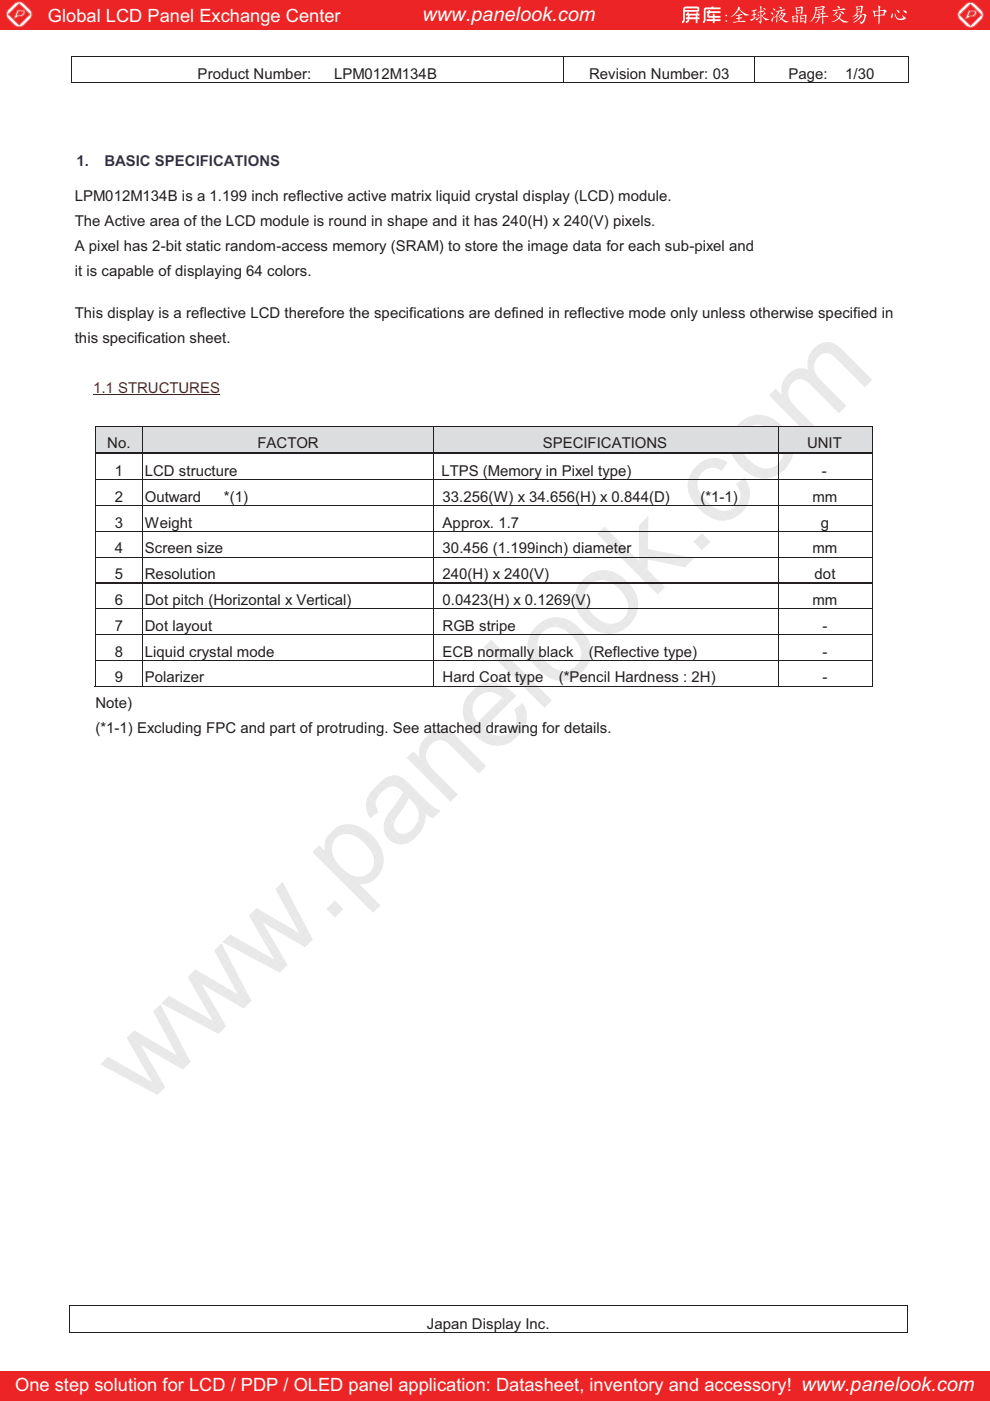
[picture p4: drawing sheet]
<svg xmlns="http://www.w3.org/2000/svg" width="210mm" height="297mm" viewBox="0 0 210 297" stroke-linecap="round" stroke-linejoin="round" font-family="sans-serif">
<defs><g id="words">
<text font-size="4.2" fill="#fff" x="89.6" y="4.5">www.panelook.com</text>
<g font-size="3.9" fill="#fff">
<text x="10.2" y="4.6">Global LCD Panel Exchange Center</text>
<text x="3.2" y="294.9">One step solution for LCD / PDP / OLED panel application: Datasheet, inventory and accessory! www.panelook.com</text>
</g>
<g font-size="3.2" fill="#231f20">
<text x="41.9" y="16.7">Product Number:</text>
<text x="70.9" y="16.7">LPM012M134B</text>
<text x="124.9" y="16.7">Revision Number: 03</text>
<text x="167.2" y="16.7">Page:</text>
<text x="179.3" y="16.7">1/30</text>
<text x="15.9" y="42.7">LPM012M134B is a 1.199 inch reflective active matrix liquid crystal display (LCD) module.</text>
<text x="15.9" y="48">The Active area of the LCD module is round in shape and it has 240(H) x 240(V) pixels.</text>
<text x="15.9" y="53.2">A pixel has 2-bit static random-access memory (SRAM) to store the image data for each sub-pixel and</text>
<text x="15.9" y="58.5">it is capable of displaying 64 colors.</text>
<text x="15.9" y="67.4">This display is a reflective LCD therefore the specifications are defined in reflective mode only unless otherwise specified in</text>
<text x="15.9" y="72.7">this specification sheet.</text>
<text x="22.8" y="95.1">No.</text>
<text x="54.6" y="95.1">FACTOR</text>
<text x="115.1" y="95.1">SPECIFICATIONS</text>
<text x="171.2" y="95.1">UNIT</text>
<text x="24.3" y="101">1</text>
<text x="30.7" y="101">LCD structure</text>
<text x="93.6" y="101">LTPS (Memory in Pixel type)</text>
<text x="174.3" y="101">-</text>
<text x="24.3" y="106.4">2</text>
<text x="30.7" y="106.4">Outward</text>
<text x="47.5" y="106.4">*(1)</text>
<text x="93.9" y="106.4">33.256(W) x 34.656(H) x 0.844(D)</text>
<text x="148.5" y="106.4">(*1-1)</text>
<text x="172.3" y="106.4">mm</text>
<text x="24.3" y="111.9">3</text>
<text x="30.7" y="111.9">Weight</text>
<text x="93.9" y="111.9">Approx. 1.7</text>
<text x="174.1" y="111.9">g</text>
<text x="24.3" y="117.3">4</text>
<text x="30.7" y="117.3">Screen size</text>
<text x="93.9" y="117.3">30.456 (1.199inch) diameter</text>
<text x="172.3" y="117.3">mm</text>
<text x="24.3" y="122.8">5</text>
<text x="30.7" y="122.8">Resolution</text>
<text x="93.9" y="122.8">240(H) x 240(V)</text>
<text x="172.8" y="122.8">dot</text>
<text x="24.3" y="128.3">6</text>
<text x="30.7" y="128.3">Dot pitch (Horizontal x Vertical)</text>
<text x="93.9" y="128.3">0.0423(H) x 0.1269(V)</text>
<text x="172.3" y="128.3">mm</text>
<text x="24.3" y="133.8">7</text>
<text x="30.7" y="133.8">Dot layout</text>
<text x="93.9" y="133.8">RGB stripe</text>
<text x="174.5" y="133.8">-</text>
<text x="24.3" y="139.2">8</text>
<text x="30.7" y="139.2">Liquid crystal mode</text>
<text x="93.9" y="139.2">ECB normally black</text>
<text x="124.9" y="139.2">(Reflective type)</text>
<text x="174.5" y="139.2">-</text>
<text x="24.3" y="144.7">9</text>
<text x="30.7" y="144.7">Polarizer</text>
<text x="93.9" y="144.7">Hard Coat type</text>
<text x="118.5" y="144.7">(*Pencil Hardness : 2H)</text>
<text x="174.5" y="144.7">-</text>
<text x="20.2" y="150.2">Note)</text>
<text x="20.2" y="155.5">(*1-1) Excluding FPC and part of protruding. See attached drawing for details.</text>
<text x="90.5" y="281.8">Japan Display Inc.</text>
</g>
<g font-size="3.2" fill="#2d2d72">
<text x="16.2" y="35.2">1.</text>
<text x="22.2" y="35.2">BASIC SPECIFICATIONS</text>
</g>
<text font-size="3.2" fill="#7f1518" x="19.8" y="83.3">1.1 STRUCTURES</text>
</g></defs>
<g fill="#ec2426">
<path d="M0 290.8h209.9v6.2h-209.9z"/>
<path d="M0 .1h209.9v6.1h-209.9z"/>
</g>
<g fill="#e8e8e8">
<path d="M155.3 89.6l1.4 1.4-1.4 1.4-.6-1.4z"/>
<path d="M156.7 88.3l1.4 1.3-1.4 1.4-1.4-1.4z"/>
<path d="M154.7 91l.6 1.4-.6 1.4z"/>
<path d="M156.7 88.3l1.4-.4 1.3 .4-1.3 1.3z"/>
</g>
<path d="M158.1 88.1h2.7" fill="none" stroke="#e8e8e8" stroke-width=".37"/>
<g fill="#e8e8e8">
<path d="M156.7 91l1.4 1.4-1.4 1.4-1.4-1.4z"/>
<path d="M156.7 91l1.4-1.4 1.3 1.4-1.3 1.4z"/>
<path d="M154.7 93.8l.6 1.3-.6 1.4z"/>
<path d="M155.3 92.4l1.4 1.4-1.4 1.3-.6-1.3z"/>
</g>
<path d="M160.8 88.1h2.8" fill="none" stroke="#e8e8e8" stroke-width=".37"/>
<g fill="#e8e8e8">
<path d="M159.4 88.3l1.4 1.3-1.4 1.4-1.3-1.4z"/>
<path d="M159.4 88.3l1.4-.4 1.4 .4-1.4 1.3z"/>
<path d="M156.7 93.8l1.4-1.4 1.3 1.4-1.3 1.3z"/>
<path d="M159.4 91l1.4 1.4-1.4 1.4-1.3-1.4z"/>
<path d="M155.3 95.1l1.4 1.4-1.4 1.4-.6-1.4z"/>
<path d="M156.7 93.8l1.4 1.3-1.4 1.4-1.4-1.4z"/>
<path d="M162.2 88.3l1.4-.4 1.3 .4-1.3 1.3z"/>
<path d="M160.8 89.6l1.4 1.4-1.4 1.4-1.4-1.4z"/>
<path d="M160.8 89.6l1.4-1.3 1.4 1.3-1.4 1.4z"/>
<path d="M159.4 93.8l1.4 1.3-1.4 1.4-1.3-1.4z"/>
<path d="M160.8 92.4l1.4 1.4-1.4 1.3-1.4-1.3z"/>
<path d="M156.7 96.5l1.4 1.4-1.4 1.3-1.4-1.3z"/>
<path d="M156.7 96.5l1.4-1.4 1.3 1.4-1.3 1.4z"/>
<path d="M164.9 88.3l1.4 1.3-1.4 1.4-1.3-1.4z"/>
<path d="M160.8 92.4l1.4-1.4 1.4 1.4-1.4 1.4z"/>
<path d="M163.6 89.6l1.3 1.4-1.3 1.4-1.4-1.4z"/>
<path d="M160.8 95.1l1.4 1.4-1.4 1.4-1.4-1.4z"/>
<path d="M162.2 93.8l1.4 1.3-1.4 1.4-1.4-1.4z"/>
<path d="M156.7 99.2l1.4-1.3 1.3 1.3-1.3 1.4z"/>
<path d="M159.4 96.5l1.4 1.4-1.4 1.3-1.3-1.3z"/>
<path d="M166.3 89.6l1.4 1.4-1.4 1.4-1.4-1.4z"/>
<path d="M163.6 92.4l1.3 1.4-1.3 1.3-1.4-1.3z"/>
<path d="M164.9 91l1.4 1.4-1.4 1.4-1.3-1.4z"/>
<path d="M160.8 97.9l1.4-1.4 1.4 1.4-1.4 1.3z"/>
<path d="M163.6 95.1l1.3 1.4-1.3 1.4-1.4-1.4z"/>
<path d="M159.4 99.2l1.4 1.4-1.4 .9-1.3-.9z"/>
<path d="M160.8 97.9l1.4 1.3-1.4 1.4-1.4-1.4z"/>
<path d="M166.3 92.4l1.4-1.4 .7 1.4-.7 1.4z"/>
<path d="M164.9 93.8l1.4 1.3-1.4 1.4-1.3-1.4z"/>
<path d="M166.3 92.4l1.4 1.4-1.4 1.3-1.4-1.3z"/>
<path d="M163.6 97.9l1.3 1.3-1.3 1.4-1.4-1.4z"/>
<path d="M164.9 96.5l1.4 1.4-1.4 1.3-1.3-1.3z"/>
<path d="M159.4 101.5l1.4-.9 1.4 .9z"/>
<path d="M160.8 100.6l1.4-1.4 1.4 1.4-1.4 .9z"/>
<path d="M168.4 92.4v2.7l-.7-1.3z"/>
<path d="M166.3 95.1l1.4 1.4-1.4 1.4-1.4-1.4z"/>
<path d="M167.7 93.8l.7 1.3-.7 1.4-1.4-1.4z"/>
<path d="M164.9 99.2l1.4 1.4-1.4 .9-1.3-.9z"/>
<path d="M166.3 97.9l1.4 1.3-1.4 1.4-1.4-1.4z"/>
<path d="M162.2 101.5l1.4-.9 1.3 .9z"/>
<path d="M166.3 97.9l1.4-1.4 .7 1.4-.7 1.3z"/>
<path d="M168.4 95.1v2.8l-.7-1.4z"/>
<path d="M122.4 122.6l1.4 1.3-1.4 1.4-.6-1.4z"/>
<path d="M123.8 121.2l1.3 1.4-1.3 1.3-1.4-1.3z"/>
<path d="M121.8 123.9l.6 1.4-.6 1.4z"/>
<path d="M123.8 121.2l1.3-.4 1.4 .4-1.4 1.4z"/>
</g>
<path d="M125.1 121h2.8" fill="none" stroke="#e8e8e8" stroke-width=".37"/>
<g fill="#e8e8e8">
<path d="M123.8 123.9l1.3 1.4-1.3 1.4-1.4-1.4z"/>
<path d="M125.1 122.6l1.4 1.3-1.4 1.4-1.3-1.4z"/>
<path d="M121.8 126.7l.6 1.4-.6 1.3z"/>
<path d="M122.4 125.3l1.4 1.4-1.4 1.4-.6-1.4z"/>
</g>
<path d="M127.9 121h2.7" fill="none" stroke="#e8e8e8" stroke-width=".37"/>
<g fill="#e8e8e8">
<path d="M125.1 122.6l1.4-1.4 1.4 1.4-1.4 1.3z"/>
<path d="M126.5 121.2l1.4-.4 1.4 .4-1.4 1.4z"/>
<path d="M125.1 125.3l1.4 1.4-1.4 1.4-1.3-1.4z"/>
<path d="M125.1 125.3l1.4-1.4 1.4 1.4-1.4 1.4z"/>
<path d="M122.4 128.1l1.4 1.3-1.4 1.4-.6-1.4z"/>
<path d="M123.8 126.7l1.3 1.4-1.3 1.3-1.4-1.3z"/>
<path d="M129.3 121.2l1.3-.4 1.4 .4-1.4 1.4z"/>
<path d="M127.9 122.6l1.4 1.3-1.4 1.4-1.4-1.4z"/>
<path d="M127.9 122.6l1.4-1.4 1.3 1.4-1.3 1.3z"/>
<path d="M126.5 126.7l1.4 1.4-1.4 1.3-1.4-1.3z"/>
<path d="M127.9 125.3l1.4 1.4-1.4 1.4-1.4-1.4z"/>
<path d="M123.8 129.4l1.3 1.4-1.3 1.4-1.4-1.4z"/>
<path d="M125.1 128.1l1.4 1.3-1.4 1.4-1.3-1.4z"/>
<path d="M132 121.2l1.4 1.4-1.4 1.3-1.4-1.3z"/>
<path d="M127.9 125.3l1.4-1.4 1.3 1.4-1.3 1.4z"/>
<path d="M130.6 122.6l1.4 1.3-1.4 1.4-1.3-1.4z"/>
<path d="M127.9 128.1l1.4 1.3-1.4 1.4-1.4-1.4z"/>
<path d="M129.3 126.7l1.3 1.4-1.3 1.3-1.4-1.3z"/>
<path d="M125.1 130.8l1.4 1.4-1.4 1.3-1.3-1.3z"/>
<path d="M125.1 130.8l1.4-1.4 1.4 1.4-1.4 1.4z"/>
<path d="M133.4 122.6l1.3 1.3-1.3 1.4-1.4-1.4z"/>
<path d="M130.6 125.3l1.4 1.4-1.4 1.4-1.3-1.4z"/>
<path d="M130.6 125.3l1.4-1.4 1.4 1.4-1.4 1.4z"/>
<path d="M127.9 130.8l1.4-1.4 1.3 1.4-1.3 1.4z"/>
<path d="M130.6 128.1l1.4 1.3-1.4 1.4-1.3-1.4z"/>
<path d="M125.1 133.5l1.4-1.3 1.4 1.3-1.4 .9z"/>
<path d="M127.9 130.8l1.4 1.4-1.4 1.3-1.4-1.3z"/>
<path d="M133.4 125.3l1.3-1.4 .7 1.4-.7 1.4z"/>
<path d="M132 126.7l1.4 1.4-1.4 1.3-1.4-1.3z"/>
<path d="M133.4 125.3l1.3 1.4-1.3 1.4-1.4-1.4z"/>
<path d="M130.6 130.8l1.4 1.4-1.4 1.3-1.3-1.3z"/>
<path d="M132 129.4l1.4 1.4-1.4 1.4-1.4-1.4z"/>
<path d="M126.5 134.4l1.4-.9 1.4 .9z"/>
<path d="M127.9 133.5l1.4-1.3 1.3 1.3-1.3 .9z"/>
<path d="M135.4 125.3v2.8l-.7-1.4z"/>
<path d="M133.4 128.1l1.3 1.3-1.3 1.4-1.4-1.4z"/>
<path d="M134.7 126.7l.7 1.4-.7 1.3-1.3-1.3z"/>
<path d="M132 132.2l1.4 1.3-1.4 .9-1.4-.9z"/>
<path d="M133.4 130.8l1.3 1.4-1.3 1.3-1.4-1.3z"/>
<path d="M129.3 134.4l1.3-.9 1.4 .9z"/>
<path d="M134.7 129.4l.7 1.4-.7 1.4-1.3-1.4z"/>
<path d="M135.4 128.1v2.7l-.7-1.4z"/>
<path d="M36.1 210.6l1.3-1.3 1.4 1.3-1.4 1.4z"/>
<path d="M38.8 207.9l1.4 1.4-1.4 1.3-1.4-1.3z"/>
<path d="M34.7 212l1.4 1.4-1.4 1.4-.6-1.4z"/>
<path d="M36.1 210.6l1.3 1.4-1.3 1.4-1.4-1.4z"/>
<path d="M42.9 203.8l1.4 1.4-1.4 1.3-1.3-1.3z"/>
<path d="M44.3 202.4l1.4 1.4-1.4 1.4-1.4-1.4z"/>
<path d="M40.2 206.5l1.4 1.4-1.4 1.4-1.4-1.4z"/>
<path d="M40.2 206.5l1.4-1.3 1.3 1.3-1.3 1.4z"/>
<path d="M45.7 201l1.3 1.4-1.3 1.4-1.4-1.4z"/>
<path d="M45.7 201l1.3-1.1 1.4 1.1-1.4 1.4z"/>
<path d="M38.8 210.6l1.4 1.4-1.4 1.4-1.4-1.4z"/>
<path d="M38.8 210.6l1.4-1.3 1.4 1.3-1.4 1.4z"/>
<path d="M36.1 213.4l1.3 1.4-1.3 1.3-1.4-1.3z"/>
<path d="M36.1 213.4l1.3-1.4 1.4 1.4-1.4 1.4z"/>
<path d="M42.9 206.5l1.4-1.3 1.4 1.3-1.4 1.4z"/>
<path d="M45.7 203.8l1.3 1.4-1.3 1.3-1.4-1.3z"/>
<path d="M41.6 207.9l1.3 1.4-1.3 1.3-1.4-1.3z"/>
<path d="M42.9 206.5l1.4 1.4-1.4 1.4-1.3-1.4z"/>
<path d="M47 202.4l1.4 1.4-1.4 1.4-1.3-1.4z"/>
<path d="M48.4 201l1.4 1.4-1.4 1.4-1.4-1.4z"/>
<path d="M40.2 212l1.4 1.4-1.4 1.4-1.4-1.4z"/>
<path d="M41.6 210.6l1.3 1.4-1.3 1.4-1.4-1.4z"/>
<path d="M36.1 216.1l1.3-1.3 1.4 1.3-1.4 1.4z"/>
<path d="M38.8 213.4l1.4 1.4-1.4 1.3-1.4-1.3z"/>
<path d="M45.7 206.5l1.3 1.4-1.3 1.4-1.4-1.4z"/>
<path d="M45.7 206.5l1.3-1.3 1.4 1.3-1.4 1.4z"/>
<path d="M42.9 209.3l1.4 1.3-1.4 1.4-1.3-1.4z"/>
<path d="M44.3 207.9l1.4 1.4-1.4 1.3-1.4-1.3z"/>
<path d="M48.4 203.8l1.4 1.4-1.4 1.3-1.4-1.3z"/>
<path d="M49.8 202.4l1.4 1.4-1.4 1.4-1.4-1.4z"/>
<path d="M41.6 213.4l1.3 1.4-1.3 1.3-1.4-1.3z"/>
<path d="M42.9 212l1.4 1.4-1.4 1.4-1.3-1.4z"/>
<path d="M38.8 216.1l1.4 1.4-1.4 1.4-1.4-1.4z"/>
<path d="M40.2 214.8l1.4 1.3-1.4 1.4-1.4-1.4z"/>
<path d="M47 207.9l1.4 1.4-1.4 1.3-1.3-1.3z"/>
<path d="M48.4 206.5l1.4 1.4-1.4 1.4-1.4-1.4z"/>
<path d="M44.3 210.6l1.4 1.4-1.4 1.4-1.4-1.4z"/>
<path d="M44.3 210.6l1.4-1.3 1.3 1.3-1.3 1.4z"/>
<path d="M48.4 206.5l1.4-1.3 1.4 1.3-1.4 1.4z"/>
<path d="M51.2 203.8l1.3 1.4-1.3 1.3-1.4-1.3z"/>
<path d="M42.9 214.8l1.4 1.3-1.4 1.4-1.3-1.4z"/>
<path d="M44.3 213.4l1.4 1.4-1.4 1.3-1.4-1.3z"/>
<path d="M38.8 218.9l1.4-1.4 1.4 1.4-1.4 .4z"/>
<path d="M41.6 216.1l1.3 1.4-1.3 1.4-1.4-1.4z"/>
<path d="M47 210.6l1.4-1.3 1.4 1.3-1.4 1.4z"/>
<path d="M49.8 207.9l1.4 1.4-1.4 1.3-1.4-1.3z"/>
<path d="M45.7 212l1.3 1.4-1.3 1.4-1.4-1.4z"/>
<path d="M47 210.6l1.4 1.4-1.4 1.4-1.3-1.4z"/>
<path d="M51.2 206.5l1.3 1.4-1.3 1.4-1.4-1.4z"/>
<path d="M52.5 205.2l.9 1.3-.9 1.4-1.3-1.4z"/>
<path d="M44.3 216.1l1.4 1.4-1.4 1.4-1.4-1.4z"/>
<path d="M45.7 214.8l1.3 1.3-1.3 1.4-1.4-1.4z"/>
</g>
<path d="M40.2 219.1h2.7" fill="none" stroke="#e8e8e8" stroke-width=".39"/>
<g fill="#e8e8e8">
<path d="M41.6 218.9l1.3-1.4 1.4 1.4-1.4 .4z"/>
<path d="M49.8 210.6l1.4 1.4-1.4 1.4-1.4-1.4z"/>
<path d="M49.8 210.6l1.4-1.3 1.3 1.3-1.3 1.4z"/>
<path d="M47 213.4l1.4 1.4-1.4 1.3-1.3-1.3z"/>
<path d="M48.4 212l1.4 1.4-1.4 1.4-1.4-1.4z"/>
<path d="M52.5 207.9l.9 1.4-.9 1.3-1.3-1.3z"/>
<path d="M53.4 206.5v2.8l-.9-1.4z"/>
<path d="M44.3 218.9l1.4-1.4 1.3 1.4-1.3 .4z"/>
<path d="M47 216.1l1.4 1.4-1.4 1.4-1.3-1.4z"/>
</g>
<path d="M42.9 219.1h2.8" fill="none" stroke="#e8e8e8" stroke-width=".39"/>
<g fill="#e8e8e8">
<path d="M51.2 212l1.3 1.4-1.3 1.4-1.4-1.4z"/>
<path d="M52.5 210.6l.9 1.4-.9 1.4-1.3-1.4z"/>
<path d="M48.4 214.8l1.4 1.3-1.4 1.4-1.4-1.4z"/>
<path d="M49.8 213.4l1.4 1.4-1.4 1.3-1.4-1.3z"/>
<path d="M53.4 209.3v2.7l-.9-1.4z"/>
<path d="M69.8 190.9l1.3 1.1-1.3 1.4-.6-1.4z"/>
<path d="M69.8 190.9h2.7l-1.4 1.1z"/>
<path d="M71.1 192l1.4 1.4-1.4 1.2-1.3-1.2z"/>
<path d="M71.1 192l1.4-1.1 .4 1.1-.4 1.4z"/>
<path d="M67 179.7l1.4-1.4 1.4 1.4-1.4 1.4z"/>
<path d="M69.8 176.9l1.3 1.4-1.3 1.4-1.4-1.4z"/>
<path d="M67 179.7l1.4 1.4-1.4 1.3-.8-1.3z"/>
<path d="M72.5 174.7h2.8l-1.4 .9z"/>
<path d="M71.1 175.6l1.4 1.3-1.4 1.4-1.3-1.4z"/>
<path d="M71.1 175.6l1.4-.9 1.4 .9-1.4 1.3z"/>
<path d="M69.8 179.7l1.3 1.4-1.3 1.3-1.4-1.3z"/>
<path d="M71.1 178.3l1.4 1.4-1.4 1.4-1.3-1.4z"/>
<path d="M68.4 181.1l1.4 1.3-1.4 1.4-1.4-1.4z"/>
<path d="M73.9 175.6l1.4-.9 1.3 .9-1.3 1.3z"/>
<path d="M75.3 174.7h2.7l-1.4 .9z"/>
<path d="M72.5 176.9l1.4 1.4-1.4 1.4-1.4-1.4z"/>
<path d="M73.9 175.6l1.4 1.3-1.4 1.4-1.4-1.4z"/>
<path d="M71.1 181.1l1.4 1.3-1.4 1.4-1.3-1.4z"/>
<path d="M72.5 179.7l1.4 1.4-1.4 1.3-1.4-1.3z"/>
<path d="M68.4 183.8l1.4-1.4 1.3 1.4-1.3 1.4z"/>
<path d="M76.6 175.6l1.4 1.3-1.4 1.4-1.3-1.4z"/>
<path d="M76.6 175.6l1.4-.9 1.4 .9-1.4 1.3z"/>
<path d="M73.9 178.3l1.4 1.4-1.4 1.4-1.4-1.4z"/>
<path d="M75.3 176.9l1.3 1.4-1.3 1.4-1.4-1.4z"/>
<path d="M72.5 182.4l1.4 1.4-1.4 1.4-1.4-1.4z"/>
<path d="M73.9 181.1l1.4 1.3-1.4 1.4-1.4-1.4z"/>
<path d="M71.1 183.8l1.4 1.4-1.4 1.3-1.3-1.3z"/>
<path d="M78 176.9l1.4 1.4-1.4 1.4-1.4-1.4z"/>
<path d="M79.4 175.6l1.3 1.3-1.3 1.4-1.4-1.4z"/>
<path d="M75.3 179.7l1.3 1.4-1.3 1.3-1.4-1.3z"/>
<path d="M76.6 178.3l1.4 1.4-1.4 1.4-1.3-1.4z"/>
<path d="M73.9 183.8l1.4 1.4-1.4 1.3-1.4-1.3z"/>
<path d="M73.9 183.8l1.4-1.4 1.3 1.4-1.3 1.4z"/>
<path d="M72.5 185.2l1.4 1.3-1.4 1.4-1.4-1.4z"/>
<path d="M79.4 178.3l1.3 1.4-1.3 1.4-1.4-1.4z"/>
<path d="M80.7 176.9l.7 1.4-.7 1.4-1.3-1.4z"/>
<path d="M76.6 181.1l1.4 1.3-1.4 1.4-1.3-1.4z"/>
<path d="M76.6 181.1l1.4-1.4 1.4 1.4-1.4 1.3z"/>
<path d="M75.3 185.2l1.3 1.3-1.3 1.4-1.4-1.4z"/>
<path d="M76.6 183.8l1.4 1.4-1.4 1.3-1.3-1.3z"/>
<path d="M73.9 186.5l1.4 1.4-1.4 1.4-1.4-1.4z"/>
<path d="M80.7 179.7l.7 1.4-.7 1.3-1.3-1.3z"/>
<path d="M81.4 178.3v2.8l-.7-1.4z"/>
<path d="M76.6 183.8l1.4-1.4 1.4 1.4-1.4 1.4z"/>
<path d="M79.4 181.1l1.3 1.3-1.3 1.4-1.4-1.4z"/>
<path d="M76.6 186.5l1.4 1.4-1.4 1.4-1.3-1.4z"/>
<path d="M76.6 186.5l1.4-1.3 1.4 1.3-1.4 1.4z"/>
<path d="M75.3 187.9l1.3 1.4-1.3 1.4-1.4-1.4z"/>
<path d="M81.4 181.1v2.7l-.7-1.4z"/>
<path d="M79.4 183.8l1.3 1.4-1.3 1.3-1.4-1.3z"/>
<path d="M80.7 182.4l.7 1.4-.7 1.4-1.3-1.4z"/>
<path d="M76.6 189.3l1.4-1.4 1.4 1.4-1.4 1.4z"/>
<path d="M76.6 189.3l1.4 1.4-1.4 1.3-1.3-1.3z"/>
<path d="M79.4 189.3l1.3 1.4-1.3 1.3-1.4-1.3z"/>
<path d="M76.6 192l1.4-1.3 1.4 1.3-1.4 1.4z"/>
<path d="M80.7 190.7l.7 1.3-.7 1.4-1.3-1.4z"/>
<path d="M79.4 192l1.3 1.4-1.3 .2-1.4-.2z"/>
<path d="M79.3 167.2l1.3 1.4-1.3 1.4-1.4-1.4z"/>
<path d="M79.3 167.2l1.3-1.3 1.4 1.3-1.4 1.4z"/>
</g>
<path d="M77.7 170v2.7" fill="none" stroke="#e8e8e8" stroke-width=".35"/>
<path d="M77.9 168.6l1.4 1.4-1.4 1.3-.3-1.3z" fill="#e8e8e8"/>
<path d="M83.4 164.4h2.7" fill="none" stroke="#e8e8e8" stroke-width=".21"/>
<g fill="#e8e8e8">
<path d="M82 164.5l1.4 1.4-1.4 1.3-1.4-1.3z"/>
<path d="M82 164.5l1.4-.2 1.4 .2-1.4 1.4z"/>
<path d="M79.3 170l1.3-1.4 1.4 1.4-1.4 1.3z"/>
<path d="M82 167.2l1.4 1.4-1.4 1.4-1.4-1.4z"/>
<path d="M77.9 171.3l1.4 1.4-1.4 1.4-.3-1.4z"/>
<path d="M79.3 170l1.3 1.3-1.3 1.4-1.4-1.4z"/>
<path d="M84.8 164.5l1.3-.2 1.4 .2-1.4 1.4z"/>
<path d="M83.4 165.9l1.4 1.3-1.4 1.4-1.4-1.4z"/>
<path d="M84.8 164.5l1.3 1.4-1.3 1.3-1.4-1.3z"/>
<path d="M82 170l1.4 1.3-1.4 1.4-1.4-1.4z"/>
<path d="M83.4 168.6l1.4 1.4-1.4 1.3-1.4-1.3z"/>
<path d="M79.3 172.7l1.3 1.4-1.3 1.4-1.4-1.4z"/>
<path d="M79.3 172.7l1.3-1.4 1.4 1.4-1.4 1.4z"/>
<path d="M87.5 164.5l1.4 1.4-1.4 1.3-1.4-1.3z"/>
<path d="M84.8 167.2l1.3 1.4-1.3 1.4-1.4-1.4z"/>
<path d="M86.1 165.9l1.4 1.3-1.4 1.4-1.3-1.4z"/>
<path d="M83.4 171.3l1.4 1.4-1.4 1.4-1.4-1.4z"/>
<path d="M84.8 170l1.3 1.3-1.3 1.4-1.4-1.4z"/>
<path d="M80.6 174.1l1.4 1.4-1.4 1.3-1.3-1.3z"/>
<path d="M82 172.7l1.4 1.4-1.4 1.4-1.4-1.4z"/>
<path d="M88.9 165.9l1.3 1.3-1.3 1.4-1.4-1.4z"/>
<path d="M86.1 168.6l1.4 1.4-1.4 1.3-1.3-1.3z"/>
<path d="M87.5 167.2l1.4 1.4-1.4 1.4-1.4-1.4z"/>
<path d="M84.8 172.7l1.3 1.4-1.3 1.4-1.4-1.4z"/>
<path d="M86.1 171.3l1.4 1.4-1.4 1.4-1.3-1.4z"/>
<path d="M82 175.5l1.4 1.3-1.4 1.4-1.4-1.4z"/>
<path d="M83.4 174.1l1.4 1.4-1.4 1.3-1.4-1.3z"/>
<path d="M90.2 167.2l1.4 1.4-1.4 1.4-1.3-1.4z"/>
<path d="M87.5 170l1.4 1.3-1.4 1.4-1.4-1.4z"/>
<path d="M88.9 168.6l1.3 1.4-1.3 1.3-1.4-1.3z"/>
<path d="M86.1 174.1l1.4 1.4-1.4 1.3-1.3-1.3z"/>
<path d="M87.5 172.7l1.4 1.4-1.4 1.4-1.4-1.4z"/>
<path d="M83.4 176.8l1.4 1.4-1.4 .9-1.4-.9z"/>
<path d="M83.4 176.8l1.4-1.3 1.3 1.3-1.3 1.4z"/>
<path d="M91.6 168.6l1.4 1.4-1.4 1.3-1.4-1.3z"/>
<path d="M88.9 171.3l1.3 1.4-1.3 1.4-1.4-1.4z"/>
<path d="M90.2 170l1.4 1.3-1.4 1.4-1.3-1.4z"/>
<path d="M87.5 175.5l1.4 1.3-1.4 1.4-1.4-1.4z"/>
<path d="M88.9 174.1l1.3 1.4-1.3 1.3-1.4-1.3z"/>
<path d="M83.4 179.1l1.4-.9 1.3 .9z"/>
<path d="M86.1 176.8l1.4 1.4-1.4 .9-1.3-.9z"/>
<path d="M93 170l.5 1.3-.5 1.4-1.4-1.4z"/>
<path d="M90.2 172.7l1.4 1.4-1.4 1.4-1.3-1.4z"/>
<path d="M90.2 172.7l1.4-1.4 1.4 1.4-1.4 1.4z"/>
<path d="M86.2 160.5l1.4 1.4-1.4 1.3z"/>
<path d="M87.6 161.9l1.4 1.3-1.4 1.4-1.4-1.4z"/>
<path d="M89 163.2l1.3 1.4-1.3 1.4-1.4-1.4z"/>
<path d="M90.3 164.6l1.4 1.4-1.4 1.3-1.3-1.3z"/>
<path d="M91.7 166l1.4 1.3-1.4 1.4-1.4-1.4z"/>
<path d="M93.1 167.3l1.4 1.4-1.4 1.4-1.4-1.4z"/>
<path d="M93.1 170.1l1.4-1.4 1.3 1.4z"/>
<path d="M90.3 156.4l1.4 1.3-1.4 1.4-1.3-1.4z"/>
<path d="M91.7 155l1.4 1.4-1.4 1.3-1.4-1.3z"/>
<path d="M86.2 160.5l1.4-1.4 1.4 1.4-1.4 1.4z"/>
<path d="M89 157.7l1.3 1.4-1.3 1.4-1.4-1.4z"/>
<path d="M91.7 155l1.4-.5 1.4 .5-1.4 1.4z"/>
<path d="M93.1 154.5h2.7l-1.3 .5z"/>
<path d="M91.7 157.7l1.4 1.4-1.4 1.4-1.4-1.4z"/>
<path d="M93.1 156.4l1.4 1.3-1.4 1.4-1.4-1.4z"/>
<path d="M89 160.5l1.3 1.4-1.3 1.3-1.4-1.3z"/>
<path d="M89 160.5l1.3-1.4 1.4 1.4-1.4 1.4z"/>
<path d="M93.1 156.4l1.4-1.4 1.3 1.4-1.3 1.3z"/>
<path d="M94.5 155l1.3-.5 1.4 .5-1.4 1.4z"/>
<path d="M91.7 160.5l1.4-1.4 1.4 1.4-1.4 1.4z"/>
<path d="M94.5 157.7l1.3 1.4-1.3 1.4-1.4-1.4z"/>
<path d="M90.3 161.9l1.4 1.3-1.4 1.4-1.3-1.4z"/>
<path d="M91.7 160.5l1.4 1.4-1.4 1.3-1.4-1.3z"/>
<path d="M95.8 156.4l1.4 1.3-1.4 1.4-1.3-1.4z"/>
<path d="M97.2 155l1.4 1.4-1.4 1.3-1.4-1.3z"/>
<path d="M94.5 160.5l1.3 1.4-1.3 1.3-1.4-1.3z"/>
<path d="M94.5 160.5l1.3-1.4 1.4 1.4-1.4 1.4z"/>
<path d="M91.7 163.2l1.4 1.4-1.4 1.4-1.4-1.4z"/>
<path d="M93.1 161.9l1.4 1.3-1.4 1.4-1.4-1.4z"/>
<path d="M97.2 157.7l1.4 1.4-1.4 1.4-1.4-1.4z"/>
<path d="M98.6 156.4l1.4 1.3-1.4 1.4-1.4-1.4z"/>
<path d="M95.8 161.9l1.4 1.3-1.4 1.4-1.3-1.4z"/>
<path d="M97.2 160.5l1.4 1.4-1.4 1.3-1.4-1.3z"/>
<path d="M93.1 164.6l1.4 1.4-1.4 1.3-1.4-1.3z"/>
<path d="M93.1 164.6l1.4-1.4 1.3 1.4-1.3 1.4z"/>
<path d="M97.2 160.5l1.4-1.4 1.4 1.4-1.4 1.4z"/>
<path d="M100 157.7l1.3 1.4-1.3 1.4-1.4-1.4z"/>
<path d="M95.8 164.6l1.4-1.4 1.4 1.4-1.4 1.4z"/>
<path d="M98.6 161.9l1.4 1.3-1.4 1.4-1.4-1.4z"/>
<path d="M93.1 167.3l1.4-1.3 1.3 1.3-1.3 1.4z"/>
<path d="M95.8 164.6l1.4 1.4-1.4 1.3-1.3-1.3z"/>
<path d="M100 160.5l1.3 1.4-1.3 1.3-1.4-1.3z"/>
<path d="M100 160.5l1.3-1.4 1.4 1.4-1.4 1.4z"/>
<path d="M98.6 164.6l1.4 1.4-1.4 1.3-1.4-1.3z"/>
<path d="M98.6 164.6l1.4-1.4 1.3 1.4-1.3 1.4z"/>
<path d="M95.8 167.3l1.4 1.4-1.4 1.4-1.3-1.4z"/>
<path d="M97.2 166l1.4 1.3-1.4 1.4-1.4-1.4z"/>
<path d="M101.3 161.9l1.4 1.3-1.4 1.4-1.3-1.4z"/>
<path d="M102.7 160.5l.5 1.4-.5 1.3-1.4-1.3z"/>
<path d="M98.1 149.3l.6 1.4-.6 1.4z"/>
<path d="M101.5 145.2l1.4 1.4-1.4 1.4-1.4-1.4z"/>
<path d="M101.5 145.2l1.4-.5 1.3 .5-1.3 1.4z"/>
<path d="M98.7 148l1.4 1.3-1.4 1.4-.6-1.4z"/>
<path d="M100.1 146.6l1.4 1.4-1.4 1.3-1.4-1.3z"/>
<path d="M102.9 144.7h2.7l-1.4 .5z"/>
<path d="M98.1 152.1l.6 1.4-.6 1.3z"/>
<path d="M98.7 150.7l1.4 1.4-1.4 1.4-.6-1.4z"/>
<path d="M102.9 146.6l1.3 1.4-1.3 1.3-1.4-1.3z"/>
<path d="M104.2 145.2l1.4 1.4-1.4 1.4-1.3-1.4z"/>
<path d="M100.1 149.3l1.4 1.4-1.4 1.4-1.4-1.4z"/>
<path d="M101.5 148l1.4 1.3-1.4 1.4-1.4-1.4z"/>
<path d="M104.2 145.2l1.4-.5 1.4 .5-1.4 1.4z"/>
<path d="M105.6 144.7h2.7l-1.3 .5z"/>
<path d="M98.7 153.5l1.4 1.3-1.4 1.4-.6-1.4z"/>
<path d="M98.7 153.5l1.4-1.4 1.4 1.4-1.4 1.3z"/>
<path d="M104.2 148l1.4 1.3-1.4 1.4-1.3-1.4z"/>
<path d="M104.2 148l1.4-1.4 1.4 1.4-1.4 1.3z"/>
<path d="M101.5 150.7l1.4 1.4-1.4 1.4-1.4-1.4z"/>
<path d="M102.9 149.3l1.3 1.4-1.3 1.4-1.4-1.4z"/>
<path d="M107 145.2l1.3 1.4-1.3 1.4-1.4-1.4z"/>
<path d="M107 145.2l1.3-.5 1.4 .5-1.4 1.4z"/>
<path d="M100.1 154.8l1.4 1.4-1.4 1.4-1.4-1.4z"/>
<path d="M101.5 153.5l1.4 1.3-1.4 1.4-1.4-1.4z"/>
<path d="M105.6 149.3l1.4 1.4-1.4 1.4-1.4-1.4z"/>
<path d="M107 148l1.3 1.3-1.3 1.4-1.4-1.4z"/>
<path d="M102.9 152.1l1.3 1.4-1.3 1.3-1.4-1.3z"/>
<path d="M104.2 150.7l1.4 1.4-1.4 1.4-1.3-1.4z"/>
<path d="M108.3 146.6l1.4 1.4-1.4 1.3-1.3-1.3z"/>
<path d="M109.7 145.2l1.4 1.4-1.4 1.4-1.4-1.4z"/>
<path d="M101.5 156.2l1.4 1.4-1.4 .6-1.4-.6z"/>
<path d="M102.9 154.8l1.3 1.4-1.3 1.4-1.4-1.4z"/>
<path d="M107 150.7l1.3 1.4-1.3 1.4-1.4-1.4z"/>
<path d="M108.3 149.3l1.4 1.4-1.4 1.4-1.3-1.4z"/>
<path d="M104.2 153.5l1.4 1.3-1.4 1.4-1.3-1.4z"/>
<path d="M104.2 153.5l1.4-1.4 1.4 1.4-1.4 1.3z"/>
<path d="M109.7 148l1.4 1.3-1.4 1.4-1.4-1.4z"/>
<path d="M109.7 148l1.4-1.4 .7 1.4-.7 1.3z"/>
<path d="M101.5 158.2l1.4-.6 1.3 .6z"/>
<path d="M104.2 156.2l1.4 1.4-1.4 .6-1.3-.6z"/>
<path d="M108.3 152.1l1.4 1.4-1.4 1.3-1.3-1.3z"/>
<path d="M109.7 150.7l1.4 1.4-1.4 1.4-1.4-1.4z"/>
<path d="M104.2 156.2l1.4-1.4 1.4 1.4-1.4 1.4z"/>
<path d="M107 153.5l1.3 1.3-1.3 1.4-1.4-1.4z"/>
<path d="M111.1 149.3l.7 1.4-.7 1.4-1.4-1.4z"/>
<path d="M111.8 148v2.7l-.7-1.4z"/>
<path d="M104.2 158.2l1.4-.6 1.4 .6z"/>
<path d="M109.7 153.5l1.4 1.3-1.4 1.4-1.4-1.4z"/>
<path d="M109.7 153.5l1.4-1.4 .7 1.4-.7 1.3z"/>
<path d="M107 156.2l1.3 1.4-1.3 .6-1.4-.6z"/>
<path d="M108.3 154.8l1.4 1.4-1.4 1.4-1.3-1.4z"/>
<path d="M111.8 150.7v2.8l-.7-1.4z"/>
<path d="M102.7 135.8l1.4 1.4-1.4 1.3-.1-1.3z"/>
<path d="M102.7 135.8l1.4-.2 1.3 .2-1.3 1.4z"/>
<path d="M104.1 137.2l1.3 1.3-1.3 1.4-1.4-1.4z"/>
<path d="M105.4 135.8l1.4 1.4-1.4 1.3-1.3-1.3z"/>
<path d="M105.4 138.5l1.4 1.4-1.4 1.4-1.3-1.4z"/>
<path d="M106.8 137.2l1.4 1.3-1.4 1.4-1.4-1.4z"/>
<path d="M105.4 141.3l1.4-1.4 1.4 1.4-1.4 1.4z"/>
<path d="M108.2 138.5l1.4 1.4-1.4 1.4-1.4-1.4z"/>
<path d="M108.2 141.3l1.4 1.4-1.4 1.3-1.4-1.3z"/>
<path d="M109.6 139.9l1.3 1.4-1.3 1.4-1.4-1.4z"/>
<path d="M109.6 142.7l1.3 1.3-1.3 1.4-1.4-1.4z"/>
<path d="M109.6 142.7l1.3-1.4 1.4 1.4-1.4 1.3z"/>
<path d="M109.6 145.4l1.3-1.4 1.4 1.4-1.4 1.4z"/>
<path d="M110.9 144l1.4-1.3 1.4 1.3-1.4 1.4z"/>
<path d="M110.9 146.8l1.4-1.4 1.4 1.4-1.4 1.3z"/>
<path d="M113.7 144l1.3 1.4-1.3 1.4-1.4-1.4z"/>
<path d="M113.7 146.8l1.3 1.3-1.3 1.4-1.4-1.4z"/>
<path d="M115 145.4l1.4 1.4-1.4 1.3-1.3-1.3z"/>
<path d="M115 148.1l1.4 1.4-1.4 .6-1.3-.6z"/>
<path d="M116.4 146.8l.7 1.3-.7 1.4-1.4-1.4z"/>
<path d="M112.4 132.6l1.4 1.3-1.4 1.4-.6-1.4z"/>
<path d="M113.8 131.2l1.4 1.4-1.4 1.3-1.4-1.3z"/>
<path d="M111.8 133.9l.6 1.4-.6 1.4z"/>
<path d="M113.8 131.2l1.4-.4 1.3 .4-1.3 1.4z"/>
</g>
<path d="M115.2 131h2.7" fill="none" stroke="#e8e8e8" stroke-width=".37"/>
<g fill="#e8e8e8">
<path d="M113.8 133.9l1.4 1.4-1.4 1.4-1.4-1.4z"/>
<path d="M115.2 132.6l1.3 1.3-1.3 1.4-1.4-1.4z"/>
<path d="M111.8 136.7l.6 1.3-.6 1.4z"/>
<path d="M112.4 135.3l1.4 1.4-1.4 1.3-.6-1.3z"/>
</g>
<path d="M117.9 131h2.7" fill="none" stroke="#e8e8e8" stroke-width=".37"/>
<g fill="#e8e8e8">
<path d="M116.5 131.2l1.4 1.4-1.4 1.3-1.3-1.3z"/>
<path d="M116.5 131.2l1.4-.4 1.4 .4-1.4 1.4z"/>
<path d="M115.2 135.3l1.3 1.4-1.3 1.3-1.4-1.3z"/>
<path d="M116.5 133.9l1.4 1.4-1.4 1.4-1.3-1.4z"/>
<path d="M112.4 138l1.4 1.4-1.4 1.4-.6-1.4z"/>
<path d="M113.8 136.7l1.4 1.3-1.4 1.4-1.4-1.4z"/>
<path d="M119.3 131.2l1.3-.4 1.4 .4-1.4 1.4z"/>
<path d="M116.5 133.9l1.4-1.3 1.4 1.3-1.4 1.4z"/>
<path d="M117.9 132.6l1.4-1.4 1.3 1.4-1.3 1.3z"/>
<path d="M116.5 136.7l1.4 1.3-1.4 1.4-1.3-1.4z"/>
<path d="M116.5 136.7l1.4-1.4 1.4 1.4-1.4 1.3z"/>
<path d="M113.8 139.4l1.4 1.4-1.4 1.4-1.4-1.4z"/>
<path d="M113.8 139.4l1.4-1.4 1.3 1.4-1.3 1.4z"/>
<path d="M122 131.2l1.4 1.4-1.4 1.3-1.4-1.3z"/>
<path d="M117.9 135.3l1.4-1.4 1.3 1.4-1.3 1.4z"/>
<path d="M120.6 132.6l1.4 1.3-1.4 1.4-1.3-1.4z"/>
<path d="M116.5 139.4l1.4-1.4 1.4 1.4-1.4 1.4z"/>
<path d="M119.3 136.7l1.3 1.3-1.3 1.4-1.4-1.4z"/>
<path d="M115.2 140.8l1.3 1.4-1.3 1.3-1.4-1.3z"/>
<path d="M116.5 139.4l1.4 1.4-1.4 1.4-1.3-1.4z"/>
<path d="M123.4 132.6l1.4 1.3-1.4 1.4-1.4-1.4z"/>
<path d="M120.6 135.3l1.4 1.4-1.4 1.3-1.3-1.3z"/>
<path d="M122 133.9l1.4 1.4-1.4 1.4-1.4-1.4z"/>
<path d="M117.9 140.8l1.4-1.4 1.3 1.4-1.3 1.4z"/>
<path d="M120.6 138l1.4 1.4-1.4 1.4-1.3-1.4z"/>
<path d="M116.5 142.2l1.4 1.3-1.4 .9-1.3-.9z"/>
<path d="M117.9 140.8l1.4 1.4-1.4 1.3-1.4-1.3z"/>
<path d="M124.8 133.9l.6 1.4-.6 1.4-1.4-1.4z"/>
<path d="M122 136.7l1.4 1.3-1.4 1.4-1.4-1.4z"/>
<path d="M123.4 135.3l1.4 1.4-1.4 1.3-1.4-1.3z"/>
<path d="M120.6 140.8l1.4 1.4-1.4 1.3-1.3-1.3z"/>
<path d="M122 139.4l1.4 1.4-1.4 1.4-1.4-1.4z"/>
<path d="M116.5 144.4l1.4-.9 1.4 .9z"/>
<path d="M117.9 143.5l1.4-1.3 1.3 1.3-1.3 .9z"/>
<path d="M125.4 135.3v2.7l-.6-1.3z"/>
<path d="M123.4 138l1.4 1.4-1.4 1.4-1.4-1.4z"/>
<path d="M124.8 136.7l.6 1.3-.6 1.4-1.4-1.4z"/>
<path d="M122 142.2l1.4 1.3-1.4 .9-1.4-.9z"/>
<path d="M123.4 140.8l1.4 1.4-1.4 1.3-1.4-1.3z"/>
<path d="M119.3 144.4l1.3-.9 1.4 .9z"/>
<path d="M124.8 139.4l.6 1.4-.6 1.4-1.4-1.4z"/>
<path d="M125.4 138v2.8l-.6-1.4z"/>
<path d="M126.6 112.5l.8 1.3-.8 1.4z"/>
<path d="M127.4 113.8l1.4 1.4-1.4 1.4-.8-1.4z"/>
<path d="M128.8 115.2l1.3 1.4-1.3 1.4-1.4-1.4z"/>
<path d="M130.1 116.6l1.4 1.4-1.4 1.3-1.3-1.3z"/>
<path d="M131.5 118l1.4 1.3-1.4 1.4-1.4-1.4z"/>
<path d="M132.9 119.3l1.3 1.4-1.3 1.4-1.4-1.4z"/>
<path d="M134.2 120.7l1.4 1.4-1.4 1.4-1.3-1.4z"/>
<path d="M134.2 123.5l1.4-1.4 1.4 1.4-1.4 1.3z"/>
<path d="M137 123.5l1.4 1.3-1.4 1.3-1.4-1.3z"/>
<path d="M137 126.1l1.4-1.3 1.3 1.3z"/>
<path d="M127.4 111.1l1.4 1.4-1.4 1.4-.8-1.4z"/>
<path d="M128.8 109.7l1.3 1.4-1.3 1.4-1.4-1.4z"/>
<path d="M128.8 112.5l1.3 1.3-1.3 1.4-1.4-1.4z"/>
<path d="M130.1 111.1l1.4 1.4-1.4 1.4-1.3-1.4z"/>
<path d="M131.5 112.5l1.4-1.4 1.3 1.4-1.3 1.4z"/>
<path d="M134.2 109.7l1.4 1.4-1.4 1.4-1.3-1.4z"/>
<path d="M130.1 113.8l1.4 1.4-1.4 1.4-1.3-1.4z"/>
<path d="M131.5 112.5l1.4 1.3-1.4 1.4-1.4-1.4z"/>
<path d="M134.2 109.7l1.4-.4 1.4 .4-1.4 1.4z"/>
</g>
<path d="M135.6 109.5h2.8" fill="none" stroke="#e8e8e8" stroke-width=".39"/>
<g fill="#e8e8e8">
<path d="M134.2 112.5l1.4 1.3-1.4 1.4-1.3-1.4z"/>
<path d="M134.2 112.5l1.4-1.4 1.4 1.4-1.4 1.4z"/>
<path d="M131.5 115.2l1.4 1.4-1.4 1.4-1.4-1.4z"/>
<path d="M131.5 115.2l1.4-1.4 1.3 1.4-1.3 1.4z"/>
<path d="M137 109.7l1.4 1.4-1.4 1.4-1.4-1.4z"/>
<path d="M137 109.7l1.4-.4 1.3 .4-1.3 1.4z"/>
<path d="M134.2 115.2l1.4-1.4 1.4 1.4-1.4 1.4z"/>
<path d="M137 112.5l1.4 1.3-1.4 1.4-1.4-1.4z"/>
<path d="M131.5 118l1.4-1.4 1.3 1.4-1.3 1.3z"/>
<path d="M134.2 115.2l1.4 1.4-1.4 1.4-1.3-1.4z"/>
<path d="M138.4 111.1l1.3 1.4-1.3 1.4-1.4-1.4z"/>
<path d="M138.4 111.1l1.3-1.4 1.4 1.4-1.4 1.4z"/>
<path d="M137 115.2l1.4 1.4-1.4 1.4-1.4-1.4z"/>
<path d="M138.4 113.8l1.3 1.4-1.3 1.4-1.4-1.4z"/>
<path d="M134.2 118l1.4 1.3-1.4 1.4-1.3-1.4z"/>
<path d="M134.2 118l1.4-1.4 1.4 1.4-1.4 1.3z"/>
<path d="M138.4 113.8l1.3-1.3 1.4 1.3-1.4 1.4z"/>
<path d="M141.1 111.1l1.4 1.4-1.4 1.4-1.4-1.4z"/>
<path d="M138.4 116.6l1.3 1.4-1.3 1.3-1.4-1.3z"/>
<path d="M138.4 116.6l1.3-1.4 1.4 1.4-1.4 1.4z"/>
<path d="M135.6 119.3l1.4 1.4-1.4 1.4-1.4-1.4z"/>
<path d="M137 118l1.4 1.3-1.4 1.4-1.4-1.4z"/>
<path d="M141.1 113.8l1.4 1.4-1.4 1.4-1.4-1.4z"/>
<path d="M142.5 112.5l1.3 1.3-1.3 1.4-1.4-1.4z"/>
<path d="M138.4 119.3l1.3-1.3 1.4 1.3-1.4 1.4z"/>
<path d="M141.1 116.6l1.4 1.4-1.4 1.3-1.4-1.3z"/>
<path d="M137 120.7l1.4 1.4-1.4 1.4-1.4-1.4z"/>
<path d="M138.4 119.3l1.3 1.4-1.3 1.4-1.4-1.4z"/>
<path d="M142.5 115.2l1.3 1.4-1.3 1.4-1.4-1.4z"/>
<path d="M143.8 113.8l1.4 1.4-1.4 1.4-1.3-1.4z"/>
<path d="M141.1 119.3l1.4 1.4-1.4 1.4-1.4-1.4z"/>
<path d="M142.5 118l1.3 1.3-1.3 1.4-1.4-1.4z"/>
<path d="M138.4 122.1l1.3 1.4-1.3 1.3-1.4-1.3z"/>
<path d="M138.4 122.1l1.3-1.4 1.4 1.4-1.4 1.4z"/>
<path d="M143.8 116.6l1.4 1.4-1.4 1.3-1.3-1.3z"/>
<path d="M143.8 116.6l1.4-1.4 1.4 1.4-1.4 1.4z"/>
<path d="M142.5 120.7l1.3 1.4-1.3 1.4-1.4-1.4z"/>
<path d="M143.8 119.3l1.4 1.4-1.4 1.4-1.3-1.4z"/>
<path d="M138.4 124.8l1.3-1.3 1.4 1.3-1.4 1.3z"/>
<path d="M141.1 122.1l1.4 1.4-1.4 1.3-1.4-1.3z"/>
<path d="M143.8 119.3l1.4-1.3 1.4 1.3-1.4 1.4z"/>
<path d="M146.6 116.6l.6 1.4-.6 1.3-1.4-1.3z"/>
<path d="M147.5 113.5l1.4 1.3-1.4 1.4-.4-1.4z"/>
<path d="M147.5 113.5l1.4-.5 1.4 .5-1.4 1.3z"/>
<path d="M148.9 114.8l1.4 1.4-1.4 .5-1.4-.5z"/>
<path d="M150.3 113.5l.4 1.3-.4 1.4-1.4-1.4z"/>
</g>
<path d="M146 100.6v2.8" fill="none" stroke="#e8e8e8" stroke-width=".42"/>
<g fill="#e8e8e8">
<path d="M146.2 99.3l1.4 1.3-1.4 1.4-.4-1.4z"/>
<path d="M149 97h2.7l-1.4 .9z"/>
<path d="M147.6 97.9l1.4 1.4-1.4 1.3-1.4-1.3z"/>
<path d="M147.6 97.9l1.4-.9 1.3 .9-1.3 1.4z"/>
<path d="M146.2 102l1.4 1.4-1.4 1.3-.4-1.3z"/>
<path d="M147.6 100.6l1.4 1.4-1.4 1.4-1.4-1.4z"/>
</g>
<path d="M146 103.4v2.7" fill="none" stroke="#e8e8e8" stroke-width=".42"/>
<g fill="#e8e8e8">
<path d="M150.3 97.9l1.4-.9 1.4 .9-1.4 1.4z"/>
<path d="M151.7 97h2.7l-1.3 .9z"/>
<path d="M147.6 100.6l1.4-1.3 1.3 1.3-1.3 1.4z"/>
<path d="M150.3 97.9l1.4 1.4-1.4 1.3-1.3-1.3z"/>
<path d="M147.6 103.4l1.4 1.3-1.4 1.4-1.4-1.4z"/>
<path d="M147.6 103.4l1.4-1.4 1.3 1.4-1.3 1.3z"/>
<path d="M146.2 104.7l1.4 1.4-1.4 1.4-.4-1.4z"/>
<path d="M153.1 97.9l1.3 1.4-1.3 1.3-1.4-1.3z"/>
<path d="M153.1 97.9l1.3-.9 1.4 .9-1.4 1.4z"/>
<path d="M150.3 100.6l1.4 1.4-1.4 1.4-1.3-1.4z"/>
<path d="M151.7 99.3l1.4 1.3-1.4 1.4-1.4-1.4z"/>
<path d="M147.6 106.1l1.4-1.4 1.3 1.4-1.3 1.4z"/>
<path d="M150.3 103.4l1.4 1.3-1.4 1.4-1.3-1.4z"/>
<path d="M147.6 106.1l1.4 1.4-1.4 1.4-1.4-1.4z"/>
<path d="M154.4 99.3l1.4 1.3-1.4 1.4-1.3-1.4z"/>
<path d="M155.8 97.9l1.4 1.4-1.4 1.3-1.4-1.3z"/>
<path d="M151.7 102l1.4 1.4-1.4 1.3-1.4-1.3z"/>
<path d="M153.1 100.6l1.3 1.4-1.3 1.4-1.4-1.4z"/>
<path d="M150.3 106.1l1.4 1.4-1.4 1.4-1.3-1.4z"/>
<path d="M151.7 104.7l1.4 1.4-1.4 1.4-1.4-1.4z"/>
<path d="M147.6 108.9l1.4-1.4 1.3 1.4-1.3 1.3z"/>
<path d="M155.8 100.6l1.4 1.4-1.4 1.4-1.4-1.4z"/>
<path d="M157.2 99.3l1.4 1.3-1.4 1.4-1.4-1.4z"/>
<path d="M153.1 103.4l1.3 1.3-1.3 1.4-1.4-1.4z"/>
<path d="M154.4 102l1.4 1.4-1.4 1.3-1.3-1.3z"/>
<path d="M151.7 107.5l1.4 1.4-1.4 1.3-1.4-1.3z"/>
<path d="M153.1 106.1l1.3 1.4-1.3 1.4-1.4-1.4z"/>
<path d="M150.3 108.9l1.4 1.3-1.4 .2-1.3-.2z"/>
<path d="M157.2 102l1.4 1.4-1.4 1.3-1.4-1.3z"/>
<path d="M157.2 102l1.4-1.4 .5 1.4-.5 1.4z"/>
<path d="M154.4 104.7l1.4 1.4-1.4 1.4-1.3-1.4z"/>
<path d="M155.8 103.4l1.4 1.3-1.4 1.4-1.4-1.4z"/>
<path d="M153.1 108.9l1.3 1.3-1.3 .2-1.4-.2z"/>
<path d="M154.4 107.5l1.4 1.4-1.4 1.3-1.3-1.3z"/>
</g>
<path d="M150.3 110.3h2.8" fill="none" stroke="#e8e8e8" stroke-width=".21"/>
<g fill="#e8e8e8">
<path d="M158.6 103.4l.5 1.3-.5 1.4-1.4-1.4z"/>
<path d="M159.1 102v2.7l-.5-1.3z"/>
<path d="M155.8 106.1l1.4 1.4-1.4 1.4-1.4-1.4z"/>
<path d="M157.2 104.7l1.4 1.4-1.4 1.4-1.4-1.4z"/>
</g>
<path d="M153.1 110.3h2.7" fill="none" stroke="#e8e8e8" stroke-width=".21"/>
<g fill="#e8e8e8">
<path d="M155.8 108.9l1.4 1.3-1.4 .2-1.4-.2z"/>
<path d="M159.1 104.7v2.8l-.5-1.4z"/>
<path d="M157.2 107.5l1.4 1.4-1.4 1.3-1.4-1.3z"/>
<path d="M157.2 107.5l1.4-1.4 .5 1.4-.5 1.4z"/>
<path d="M165.5 79.4l1.4 1.4-1.4 1.4-1.3-1.4z"/>
<path d="M166.9 78.1l1.4 1.3-1.4 1.4-1.4-1.4z"/>
<path d="M163 82.2l1.2 1.4-1.2 1.3z"/>
<path d="M164.2 80.8l1.3 1.4-1.3 1.4-1.2-1.4z"/>
<path d="M169.6 75.3l1.4-1.3 1.4 1.3-1.4 1.4z"/>
<path d="M172.4 72.6l1.4 1.4-1.4 1.3-1.4-1.3z"/>
<path d="M166.9 78.1l1.4-1.4 1.3 1.4-1.3 1.3z"/>
<path d="M169.6 75.3l1.4 1.4-1.4 1.4-1.3-1.4z"/>
<path d="M166.9 80.8l1.4 1.4-1.4 1.4-1.4-1.4z"/>
<path d="M166.9 80.8l1.4-1.4 1.3 1.4-1.3 1.4z"/>
<path d="M164.2 83.6l1.3 1.3-1.3 1.4-1.2-1.4z"/>
<path d="M165.5 82.2l1.4 1.4-1.4 1.3-1.3-1.3z"/>
<path d="M172.4 75.3l1.4 1.4-1.4 1.4-1.4-1.4z"/>
<path d="M173.8 74l1.3 1.3-1.3 1.4-1.4-1.4z"/>
<path d="M169.6 78.1l1.4 1.3-1.4 1.4-1.3-1.4z"/>
<path d="M169.6 78.1l1.4-1.4 1.4 1.4-1.4 1.3z"/>
<path d="M168.3 82.2l1.3 1.4-1.3 1.3-1.4-1.3z"/>
<path d="M169.6 80.8l1.4 1.4-1.4 1.4-1.3-1.4z"/>
<path d="M164.2 86.3l1.3-1.4 1.4 1.4-1.4 1.4z"/>
<path d="M166.9 83.6l1.4 1.3-1.4 1.4-1.4-1.4z"/>
<path d="M173.8 76.7l1.3 1.4-1.3 1.3-1.4-1.3z"/>
<path d="M173.8 76.7l1.3-1.4 1.4 1.4-1.4 1.4z"/>
<path d="M169.6 80.8l1.4-1.4 1.4 1.4-1.4 1.4z"/>
<path d="M172.4 78.1l1.4 1.3-1.4 1.4-1.4-1.4z"/>
<path d="M169.6 83.6l1.4 1.3-1.4 1.4-1.3-1.4z"/>
<path d="M171 82.2l1.4 1.4-1.4 1.3-1.4-1.3z"/>
<path d="M166.9 86.3l1.4 1.4-1.4 1.3-1.4-1.3z"/>
<path d="M166.9 86.3l1.4-1.4 1.3 1.4-1.3 1.4z"/>
<path d="M173.8 79.4l1.3-1.3 1.4 1.3-1.4 1.4z"/>
<path d="M176.5 76.7l1.4 1.4-1.4 1.3-1.4-1.3z"/>
<path d="M172.4 80.8l1.4 1.4-1.4 1.4-1.4-1.4z"/>
<path d="M173.8 79.4l1.3 1.4-1.3 1.4-1.4-1.4z"/>
<path d="M169.6 86.3l1.4-1.4 1.4 1.4-1.4 1.4z"/>
<path d="M172.4 83.6l1.4 1.3-1.4 1.4-1.4-1.4z"/>
<path d="M166.9 89l1.4-1.3 1.3 1.3-1.3 1.4z"/>
<path d="M169.6 86.3l1.4 1.4-1.4 1.3-1.3-1.3z"/>
<path d="M176.5 79.4l1.4 1.4-1.4 1.4-1.4-1.4z"/>
<path d="M177.9 78.1l1.3 1.3-1.3 1.4-1.4-1.4z"/>
<path d="M173.8 82.2l1.3 1.4-1.3 1.3-1.4-1.3z"/>
<path d="M173.8 82.2l1.3-1.4 1.4 1.4-1.4 1.4z"/>
<path d="M172.4 86.3l1.4 1.4-1.4 1.3-1.4-1.3z"/>
<path d="M173.8 84.9l1.3 1.4-1.3 1.4-1.4-1.4z"/>
<path d="M169.6 89l1.4 1.4-1.4 1.4-1.3-1.4z"/>
<path d="M169.6 89l1.4-1.3 1.4 1.3-1.4 1.4z"/>
<path d="M177.9 80.8l1.3 1.4-1.3 1.4-1.4-1.4z"/>
<path d="M179.2 79.4l1.4 1.4-1.4 1.4-1.3-1.4z"/>
<path d="M173.8 84.9l1.3-1.3 1.4 1.3-1.4 1.4z"/>
<path d="M176.5 82.2l1.4 1.4-1.4 1.3-1.4-1.3z"/>
<path d="M173.8 87.7l1.3 1.3-1.3 1.4-1.4-1.4z"/>
<path d="M175.1 86.3l1.4 1.4-1.4 1.3-1.3-1.3z"/>
<path d="M169.6 91.8l1.4-1.4 1.4 1.4-1.4 1.4z"/>
<path d="M172.4 89l1.4 1.4-1.4 1.4-1.4-1.4z"/>
<path d="M179.2 82.2l1.4 1.4-1.4 1.3-1.3-1.3z"/>
<path d="M180.6 80.8l1.4 1.4-1.4 1.4-1.4-1.4z"/>
<path d="M175.1 86.3l1.4-1.4 1.4 1.4-1.4 1.4z"/>
<path d="M177.9 83.6l1.3 1.3-1.3 1.4-1.4-1.4z"/>
<path d="M173.8 90.4l1.3-1.4 1.4 1.4-1.4 1.4z"/>
<path d="M176.5 87.7l1.4 1.3-1.4 1.4-1.4-1.4z"/>
<path d="M172.4 91.8l1.4 1.4h-2.8z"/>
<path d="M173.8 90.4l1.3 1.4-1.3 1.4-1.4-1.4z"/>
<path d="M180.6 83.6l1.4 1.3-1.4 1.4-1.4-1.4z"/>
<path d="M182 82.2l1.4 1.4-1.4 1.3-1.4-1.3z"/>
<path d="M177.9 86.3l1.3 1.4-1.3 1.3-1.4-1.3z"/>
<path d="M177.9 86.3l1.3-1.4 1.4 1.4-1.4 1.4z"/>
<path d="M172.4 72.6l1.4-.1 1.3 .1-1.3 1.4z"/>
</g>
<path d="M173.8 72.5h2.7" fill="none" stroke="#e8e8e8" stroke-width=".21"/>
<g fill="#e8e8e8">
<path d="M173.8 74l1.3-1.4 1.4 1.4-1.4 1.3z"/>
<path d="M175.1 72.6l1.4-.1 1.4 .1-1.4 1.4z"/>
<path d="M176.5 74l1.4 1.3-1.4 1.4-1.4-1.4z"/>
<path d="M177.9 72.6l1.3 1.4-1.3 1.3-1.4-1.3z"/>
<path d="M177.9 75.3l1.3 1.4-1.3 1.4-1.4-1.4z"/>
<path d="M179.2 74l1.4 1.3-1.4 1.4-1.3-1.4z"/>
<path d="M179.2 76.7l1.4 1.4-1.4 1.3-1.3-1.3z"/>
<path d="M180.6 75.3l1.4 1.4-1.4 1.4-1.4-1.4z"/>
<path d="M180.6 78.1l1.4 1.3-1.4 1.4-1.4-1.4z"/>
<path d="M182 76.7l1.4 1.4-1.4 1.3-1.4-1.3z"/>
<path d="M182 79.4l1.4 1.4-1.4 1.4-1.4-1.4z"/>
<path d="M183.4 78.1l1.3 1.3-1.3 1.4-1.4-1.4z"/>
<path d="M183.4 80.8l1.3 1.4-1.3 1.4-1.4-1.4z"/>
<path d="M183.4 80.8l1.3-1.4 .4 1.4-.4 1.4z"/>
<path d="M24.5 222.2l1.4 1.4-1.4 1.3-1.4-1.3z"/>
<path d="M25.9 220.8l1.4 1.4-1.4 1.4-1.4-1.4z"/>
<path d="M21.8 224.9l1.3 1.4-1.3 1.4-.6-1.4z"/>
<path d="M21.8 224.9l1.3-1.3 1.4 1.3-1.4 1.4z"/>
<path d="M30 216.7l1.4 1.4-1.4 1.4-1.4-1.4z"/>
<path d="M31.4 215.3l1.3 1.4-1.3 1.4-1.4-1.4z"/>
<path d="M27.3 219.5l1.3 1.3-1.3 1.4-1.4-1.4z"/>
<path d="M28.6 218.1l1.4 1.4-1.4 1.3-1.3-1.3z"/>
<path d="M32.7 214l1.4 1.3-1.4 1.4-1.3-1.4z"/>
<path d="M32.7 214l1.4-1.1 1.4 1.1-1.4 1.3z"/>
<path d="M25.9 223.6l1.4 1.3-1.4 1.4-1.4-1.4z"/>
<path d="M27.3 222.2l1.3 1.4-1.3 1.3-1.4-1.3z"/>
<path d="M23.1 226.3l1.4 1.4-1.4 1.4-1.3-1.4z"/>
<path d="M24.5 224.9l1.4 1.4-1.4 1.4-1.4-1.4z"/>
<path d="M31.4 218.1l1.3 1.4-1.3 1.3-1.4-1.3z"/>
<path d="M32.7 216.7l1.4 1.4-1.4 1.4-1.3-1.4z"/>
<path d="M28.6 220.8l1.4 1.4-1.4 1.4-1.3-1.4z"/>
<path d="M30 219.5l1.4 1.3-1.4 1.4-1.4-1.4z"/>
<path d="M34.1 215.3l1.4 1.4-1.4 1.4-1.4-1.4z"/>
<path d="M34.1 215.3l1.4-1.3 1.4 1.3-1.4 1.4z"/>
<path d="M27.3 224.9l1.3 1.4-1.3 1.4-1.4-1.4z"/>
<path d="M27.3 224.9l1.3-1.3 1.4 1.3-1.4 1.4z"/>
<path d="M23.1 229.1l1.4-1.4 1.4 1.4-1.4 1.3z"/>
<path d="M25.9 226.3l1.4 1.4-1.4 1.4-1.4-1.4z"/>
<path d="M32.7 219.5l1.4 1.3-1.4 1.4-1.3-1.4z"/>
<path d="M34.1 218.1l1.4 1.4-1.4 1.3-1.4-1.3z"/>
<path d="M30 222.2l1.4 1.4-1.4 1.3-1.4-1.3z"/>
<path d="M31.4 220.8l1.3 1.4-1.3 1.4-1.4-1.4z"/>
<path d="M34.1 218.1l1.4-1.4 1.4 1.4-1.4 1.4z"/>
<path d="M36.9 215.3l1.3 1.4-1.3 1.4-1.4-1.4z"/>
<path d="M28.6 226.3l1.4 1.4-1.4 1.4-1.3-1.4z"/>
<path d="M30 224.9l1.4 1.4-1.4 1.4-1.4-1.4z"/>
<path d="M25.9 229.1l1.4 1.3-1.4 1.4-1.4-1.4z"/>
<path d="M25.9 229.1l1.4-1.4 1.3 1.4-1.3 1.3z"/>
<path d="M34.1 220.8l1.4 1.4-1.4 1.4-1.4-1.4z"/>
<path d="M34.1 220.8l1.4-1.3 1.4 1.3-1.4 1.4z"/>
<path d="M30 224.9l1.4-1.3 1.3 1.3-1.3 1.4z"/>
<path d="M32.7 222.2l1.4 1.4-1.4 1.3-1.3-1.3z"/>
<path d="M36.9 218.1l1.3 1.4-1.3 1.3-1.4-1.3z"/>
<path d="M38.2 216.7l1.4 1.4-1.4 1.4-1.3-1.4z"/>
<path d="M28.6 229.1l1.4-1.4 1.4 1.4-1.4 1.3z"/>
<path d="M31.4 226.3l1.3 1.4-1.3 1.4-1.4-1.4z"/>
<path d="M27.3 230.4l1.3 1.4-1.3 .4-1.4-.4z"/>
<path d="M28.6 229.1l1.4 1.3-1.4 1.4-1.3-1.4z"/>
<path d="M35.5 222.2l1.4 1.4-1.4 1.3-1.4-1.3z"/>
<path d="M36.9 220.8l1.3 1.4-1.3 1.4-1.4-1.4z"/>
<path d="M32.7 224.9l1.4 1.4-1.4 1.4-1.3-1.4z"/>
<path d="M34.1 223.6l1.4 1.3-1.4 1.4-1.4-1.4z"/>
<path d="M38.2 219.5l1.4 1.3-1.4 1.4-1.3-1.4z"/>
<path d="M39.6 218.1l.9 1.4-.9 1.3-1.4-1.3z"/>
<path d="M31.4 229.1l1.3 1.3-1.3 1.4-1.4-1.4z"/>
<path d="M31.4 229.1l1.3-1.4 1.4 1.4-1.4 1.3z"/>
</g>
<path d="M27.3 232h2.7" fill="none" stroke="#e8e8e8" stroke-width=".39"/>
<g fill="#e8e8e8">
<path d="M30 230.4l1.4 1.4-1.4 .4-1.4-.4z"/>
<path d="M35.5 224.9l1.4-1.3 1.3 1.3-1.3 1.4z"/>
<path d="M38.2 222.2l1.4 1.4-1.4 1.3-1.3-1.3z"/>
<path d="M34.1 226.3l1.4 1.4-1.4 1.4-1.4-1.4z"/>
<path d="M35.5 224.9l1.4 1.4-1.4 1.4-1.4-1.4z"/>
<path d="M39.6 220.8l.9 1.4-.9 1.4-1.4-1.4z"/>
<path d="M40.5 219.5v2.7l-.9-1.4z"/>
<path d="M32.7 230.4l1.4 1.4-1.4 .4-1.3-.4z"/>
<path d="M34.1 229.1l1.4 1.3-1.4 1.4-1.4-1.4z"/>
</g>
<path d="M30 232h2.7" fill="none" stroke="#e8e8e8" stroke-width=".39"/>
<g fill="#e8e8e8">
<path d="M38.2 224.9l1.4 1.4-1.4 1.4-1.3-1.4z"/>
<path d="M38.2 224.9l1.4-1.3 .9 1.3-.9 1.4z"/>
<path d="M34.1 229.1l1.4-1.4 1.4 1.4-1.4 1.3z"/>
<path d="M36.9 226.3l1.3 1.4-1.3 1.4-1.4-1.4z"/>
<path d="M40.5 222.2v2.7l-.9-1.3z"/>
<path d="M49.1 197.6l1.3-1.3 1.4 1.3-1.4 1.4z"/>
<path d="M51.8 194.9l1.4 1.4-1.4 1.3-1.4-1.3z"/>
<path d="M47.7 199l1.4 1.4-1.4 1.4-.6-1.4z"/>
<path d="M49.1 197.6l1.3 1.4-1.3 1.4-1.4-1.4z"/>
<path d="M55.9 190.8l1.4 1.4-1.4 1.3-1.3-1.3z"/>
<path d="M57.3 189.4l1.4 1.4-1.4 1.4-1.4-1.4z"/>
<path d="M53.2 193.5l1.4 1.4-1.4 1.4-1.4-1.4z"/>
<path d="M53.2 193.5l1.4-1.3 1.3 1.3-1.3 1.4z"/>
<path d="M57.3 189.4l1.4-1.4 1.3 1.4-1.3 1.4z"/>
<path d="M58.7 188l1.3-1.1 1.4 1.1-1.4 1.4z"/>
<path d="M51.8 197.6l1.4 1.4-1.4 1.4-1.4-1.4z"/>
<path d="M53.2 196.3l1.4 1.3-1.4 1.4-1.4-1.4z"/>
<path d="M49.1 200.4l1.3 1.4-1.3 1.3-1.4-1.3z"/>
<path d="M50.4 199l1.4 1.4-1.4 1.4-1.3-1.4z"/>
<path d="M57.3 192.2l1.4 1.3-1.4 1.4-1.4-1.4z"/>
<path d="M58.7 190.8l1.3 1.4-1.3 1.3-1.4-1.3z"/>
<path d="M53.2 196.3l1.4-1.4 1.3 1.4-1.3 1.3z"/>
<path d="M55.9 193.5l1.4 1.4-1.4 1.4-1.3-1.4z"/>
<path d="M60 189.4l1.4 1.4-1.4 1.4-1.3-1.4z"/>
<path d="M60 189.4l1.4-1.4 1.4 1.4-1.4 1.4z"/>
<path d="M53.2 199l1.4 1.4-1.4 1.4-1.4-1.4z"/>
<path d="M53.2 199l1.4-1.4 1.3 1.4-1.3 1.4z"/>
<path d="M50.4 201.8l1.4 1.3-1.4 1.4-1.3-1.4z"/>
<path d="M51.8 200.4l1.4 1.4-1.4 1.3-1.4-1.3z"/>
<path d="M58.7 193.5l1.3 1.4-1.3 1.4-1.4-1.4z"/>
<path d="M60 192.2l1.4 1.3-1.4 1.4-1.3-1.4z"/>
<path d="M55.9 196.3l1.4 1.3-1.4 1.4-1.3-1.4z"/>
<path d="M57.3 194.9l1.4 1.4-1.4 1.3-1.4-1.3z"/>
<path d="M61.4 190.8l1.4 1.4-1.4 1.3-1.4-1.3z"/>
<path d="M62.8 189.4l1.4 1.4-1.4 1.4-1.4-1.4z"/>
<path d="M53.2 201.8l1.4-1.4 1.3 1.4-1.3 1.3z"/>
<path d="M55.9 199l1.4 1.4-1.4 1.4-1.3-1.4z"/>
<path d="M51.8 203.1l1.4 1.4-1.4 1.4-1.4-1.4z"/>
<path d="M53.2 201.8l1.4 1.3-1.4 1.4-1.4-1.4z"/>
<path d="M60 194.9l1.4 1.4-1.4 1.3-1.3-1.3z"/>
<path d="M61.4 193.5l1.4 1.4-1.4 1.4-1.4-1.4z"/>
<path d="M57.3 197.6l1.4 1.4-1.4 1.4-1.4-1.4z"/>
<path d="M58.7 196.3l1.3 1.3-1.3 1.4-1.4-1.4z"/>
<path d="M62.8 192.2l1.4 1.3-1.4 1.4-1.4-1.4z"/>
<path d="M64.2 190.8l1.3 1.4-1.3 1.3-1.4-1.3z"/>
<path d="M55.9 201.8l1.4 1.3-1.4 1.4-1.3-1.4z"/>
<path d="M55.9 201.8l1.4-1.4 1.4 1.4-1.4 1.3z"/>
<path d="M51.8 205.9l1.4-1.4 1.4 1.4-1.4 .4z"/>
<path d="M53.2 204.5l1.4-1.4 1.3 1.4-1.3 1.4z"/>
<path d="M61.4 196.3l1.4 1.3-1.4 1.4-1.4-1.4z"/>
<path d="M62.8 194.9l1.4 1.4-1.4 1.3-1.4-1.3z"/>
<path d="M58.7 199l1.3 1.4-1.3 1.4-1.4-1.4z"/>
<path d="M60 197.6l1.4 1.4-1.4 1.4-1.3-1.4z"/>
<path d="M64.2 193.5l1.3 1.4-1.3 1.4-1.4-1.4z"/>
<path d="M65.5 192.2l.9 1.3-.9 1.4-1.3-1.4z"/>
<path d="M57.3 203.1l1.4 1.4-1.4 1.4-1.4-1.4z"/>
<path d="M58.7 201.8l1.3 1.3-1.3 1.4-1.4-1.4z"/>
</g>
<path d="M53.2 206.1h2.7" fill="none" stroke="#e8e8e8" stroke-width=".39"/>
<g fill="#e8e8e8">
<path d="M54.6 205.9l1.3-1.4 1.4 1.4-1.4 .4z"/>
<path d="M62.8 197.6l1.4 1.4-1.4 1.4-1.4-1.4z"/>
<path d="M64.2 196.3l1.3 1.3-1.3 1.4-1.4-1.4z"/>
<path d="M58.7 201.8l1.3-1.4 1.4 1.4-1.4 1.3z"/>
<path d="M61.4 199l1.4 1.4-1.4 1.4-1.4-1.4z"/>
<path d="M65.5 194.9l.9 1.4-.9 1.3-1.3-1.3z"/>
<path d="M66.4 193.5v2.8l-.9-1.4z"/>
<path d="M58.7 204.5l1.3 1.4-1.3 .4-1.4-.4z"/>
<path d="M60 203.1l1.4 1.4-1.4 1.4-1.3-1.4z"/>
</g>
<path d="M55.9 206.1h2.8" fill="none" stroke="#e8e8e8" stroke-width=".39"/>
<g fill="#e8e8e8">
<path d="M62.8 200.4l1.4-1.4 1.3 1.4-1.3 1.4z"/>
<path d="M65.5 197.6l.9 1.4-.9 1.4-1.3-1.4z"/>
<path d="M61.4 201.8l1.4 1.3-1.4 1.4-1.4-1.4z"/>
<path d="M62.8 200.4l1.4 1.4-1.4 1.3-1.4-1.3z"/>
<path d="M66.4 196.3v2.7l-.9-1.4z"/>
</g>
<g fill="#fff">
<path d="M153.9 4.5a.18 .18 0 0 1 .3 0 .18 .18 0 0 1-.3 0zM153.9 3.3a.18 .18 0 0 1 .3 0 .18 .18 0 0 1-.3 0z"/>
<path d="M156 3.3l1.4-.3-.6 .3v.1a.29 .29 0 0 0 .2 .3 .29 .29 0 0 0 .3 0l.1 .1-.6 .2v.5a1.21 1.21 0 0 1 1.4 .2h-2.7l1.1-.2v-.5l-.6-.1 .6-.1v-.5zM156.6 1.4a.35 .35 0 0 1 .3 .2 .35 .35 0 0 1 0 .4 4.2 4.2 0 0 0 2 1.2 1.13 1.13 0 0 1-1.6-.6l-.6-.5-.9 1.1-.8 .4a3.7 3.7 0 0 0 1.6-2.2z"/>
<path d="M161.9 1.7l.4 .1 .1 .3zM161.1 1.3l.4 .2v.9l.6-.1-.6 .3v.5l.1 .2 .5-.7 .2 .1 .1 .2-.7 .5 .4 .3 1.1 .5a1.08 1.08 0 0 1-1.5-.7l-.2-.2v.4a1.31 1.31 0 0 1-.2 1.3l-.4-.5h.4v-1.9h-.5a.58 .58 0 0 0 .5-.4 .58 .58 0 0 0-.1-.6zM160.6 3.1l.4 .1v.2l-.2-.1zM160.3 4.1l.9-.5-.6 .7zM159.4 2.3l.9-.3 .2 .1-.6 .3 .1 .6h.4l-.4 .2v.6l.5-.2-1.1 .8-.3-.2 .8-.3v-.7h-.5l.5-.2-.1-.6z"/>
<path d="M165.2 1.5h.6l.1 .3h-.3zM165.7 2.4l.3 .2-.2 .2a.45 .45 0 0 1 .5-.1 .45 .45 0 0 1 .3 .3l-.7 1 1.4 .6a1.18 1.18 0 0 1-1.5-.5l-.8 .3 .6-.4-.6-.5 .7 .3 .5-.6v-.3h-.4l-.2 .3 .3 .1v.2l-.3-.3-.4 .2zM164.5 2.5l.9-.3a1.01 1.01 0 0 1 1.1-.1l-1.4 .4 .2 .1-.5 .7 .1 1.1-.2 .4v-1.4l-.6 .4 .8-1.1 .1-.2zM163.9 1.8l.5 .2v.3zM164.2 3.2l-.4 1.4-.2-.4zM163.5 2.6l.5 .2v.3h-.2z"/>
<path d="M169.9 3.4l.1 .5h.6l-.6 .1v.5a.44 .44 0 0 1 .7 .1v-1.3zM169.7 3.3h.2a1.04 1.04 0 0 1 1.2 0l-.1 1.4-.2 .3a.47 .47 0 0 0-.4-.5 .47 .47 0 0 0-.5 .3zM169 1.7l.1 .5 .7-.1-.7 .2v.4h.8v-1.1zM168.7 1.6l.7-.1a.61 .61 0 0 1 1 .2l-.2 .5a.5 .5 0 0 1-.3 .8l-.1-.2-.7 .1-.1 .1zM168.3 3.5v.4h.5l-.5 .1v.5h.6v-1zM168 3.4h.2a.77 .77 0 0 1 1.1 .1l-.1 .1a1.21 1.21 0 0 1-.2 1.2l-.2-.3-.5 .1-.1 .1z"/>
<path d="M173.7 3.1l.2 .1-.1 .4 .6-.1-.1-.6zM173.5 2.4l.3 .1v.3zM173.2 1.6l.1 .5 1.1-.2 .1-.4zM172.9 1.5l1.1-.1a.64 .64 0 0 1 1 .2l-.4 .4-1.4 .2-.4 1.5 .8-.1-.1-.5-.4-.1h.4a.74 .74 0 0 0 .9-.9l.4 .2-.5 .5 .6-.1 .2 .1-.6 .1 .1 .2v.3a.88 .88 0 0 1 1.1 .2h-1.1l-.1 1.5a1.79 1.79 0 0 1-.1-1.5l-.6 .1a1.28 1.28 0 0 1-.9 1.2l.5-.6 .2-.6-.4 .1a.58 .58 0 0 0-.8 .4l-.6 .4a3.5 3.5 0 0 0 1.1-3.1z"/>
<path d="M178.2 2.4l.6 .2 .2 .3h-.2zM177.6 1.3l.5 .1v.4zM177.3 2.4l.4 .3-1 .6zM176.5 2.2l2.4-.4 .4 .1-1.4 .3a1.55 1.55 0 0 1-1.4 0zM177.2 3.3h.2l.5 .4 .2-.8h.1a.6 .6 0 0 1-.1 .9l.7 .5 1.2 .4a1.65 1.65 0 0 1-2-.7l-.7 .4-.9 .2 .8-.3 .6-.5z"/>
<path d="M181.9 1.5v.5l.6-.1-.6 .2v.4l.5-.1 .2 .1v-1.1zM181.5 1.4l1.1-.2 .5 .2-.5 1.5-.1-.3-.8 .1zM180.8 3.5l.9-.7 .2 .2-.2 .2 1-.1a.78 .78 0 0 1 1.1 .1l-.1 .2a2.05 2.05 0 0 1-1.1 1.7l-.3-.6 .5 .1 .1-.1 .5-1.2-.7-.1 .1 .2a3.1 3.1 0 0 1-1.8 1.4l.9-.7 .6-.9-.5 .1 .1 .1-.4 .4-.7 .3 .8-.8z"/>
<path d="M186.6 2.3v.9l.7-.2 .2-.7zM185.6 2.5v.8l.8-.1v-.8zM185.1 2.3h1.3l-.2-1.1 .5 .2-.1 .8h.4a.73 .73 0 0 1 1.1 .2l-.5 .6 .1 .2-1.1 .1v1.4l-.2 .5v-1.9l-.8 .1-.1 .2z"/>
<path d="M191.5 2.2l.6 .1 .2 .5zM190.1 2.1l.6 .2v.5zM189.8 2.9a1.06 1.06 0 0 0 .6 .9 1.06 1.06 0 0 0 1.1-.1l-.2-.6 .8 .7a1.34 1.34 0 0 1-1.5 .4 1.34 1.34 0 0 1-.8-1.3zM189.2 2.8l.2 .4-.3 .7a.54 .54 0 0 1 .1-.8z"/>
<path d="M146.3 3.3v.4h1.3v-.4zM145.7 2.6h.4v.3h1.6v-.3h.4v.3h.3v.4h-.5v.4h.5v.4h-.5v.8h-.3v-.8h-1.4l-.1 .5-.6 .3v-.4l.3-.2 .1-.2h-.4v-.4h.4v-.4h-.4v-.4h.2zM145.3 1.8v.3h2.5l.1-.1-.1-.2zM145.1 1.5l.4-.1h2.3a.4 .4 0 0 1 .5 .4v.5l-.3 .2h-2.7l-.1 1.9-.2 .4-.3 .1v-.4l.2-.4v-2.1z"/>
<path d="M149.9 2.4h.3l.1-.3h.4l-.1 .3h2.2v.4h-2.3l-.1 .4 .1 .2h.7v-.5h.4v.5h1.2v.4h-1.2v.3h1.2v.4h-1.2v.4h-.4v-.4h-1.3v-.4h1.3v-.3h-.6a.58 .58 0 0 1-.6-.4 .58 .58 0 0 1 .1-.6h-.2zM149.5 1.7l1.4-.1v-.2h.4v.2h1.5v.4h-3l-.2 2.4-.2 .4-.3 .1 .2-.7v-2.2z"/>
</g>
<path d="M205.8 2.5l-.3 .8a.82 .82 0 0 0 1.2-.7l-.1-.1zM205.5 2.2h1.1a.6 .6 0 0 1 .5 .6 .6 .6 0 0 1-.4 .6l-.2 .1a1.13 1.13 0 0 0-1.3 .3l-.4 .2zM203.6 3.1l2.2-2.2 2.3 2.2-2.3 2.3zM203.6 2.2l1.3-1.3a1.45 1.45 0 0 1 1.9 0l1.3 1.3a1.39 1.39 0 0 1 0 1.9l-1.3 1.3a1.45 1.45 0 0 1-1.9 0l-1.3-1.3a1.39 1.39 0 0 1 0-1.9z" fill-rule="evenodd" fill="#fff"/>
<path d="M203.6 3.1l2.2-2.2 2.3 2.2-2.3 2.3zM203.6 2.2l1.3-1.3a1.45 1.45 0 0 1 1.9 0l1.3 1.3a1.39 1.39 0 0 1 0 1.9l-1.3 1.3a1.45 1.45 0 0 1-1.9 0l-1.3-1.3a1.39 1.39 0 0 1 0-1.9zM205.5 2.2h1.1a.6 .6 0 0 1 .5 .6 .6 .6 0 0 1-.4 .6l-.2 .1a1.13 1.13 0 0 0-1.3 .3l-.4 .2zM205.8 2.5h.8l.1 .2a.85 .85 0 0 1-1.2 .6z" fill="none" stroke="#f27e35" stroke-width=".21"/>
<path d="M4 2.4l-.3 .8a.82 .82 0 0 0 1.2-.7l-.1-.1zM3.7 2.1h1.1a.6 .6 0 0 1 .5 .6 .6 .6 0 0 1-.4 .6l-.2 .1a1.13 1.13 0 0 0-1.2 .3l-.5 .2zM1.8 3l2.3-2.2 2.3 2.2-2.3 2.3zM1.8 2.1l1.3-1.3a1.45 1.45 0 0 1 2 0l1.3 1.3a1.39 1.39 0 0 1 0 1.9l-1.3 1.3a1.45 1.45 0 0 1-2 0l-1.3-1.3a1.39 1.39 0 0 1 0-1.9z" fill-rule="evenodd" fill="#fff"/>
<path d="M1.8 3l2.3-2.2 2.3 2.2-2.3 2.3zM1.8 2.1l1.3-1.3a1.45 1.45 0 0 1 2 0l1.3 1.3a1.39 1.39 0 0 1 0 1.9l-1.3 1.3a1.45 1.45 0 0 1-2 0l-1.3-1.3a1.39 1.39 0 0 1 0-1.9zM3.7 2.1h1.1a.6 .6 0 0 1 .5 .6 .6 .6 0 0 1-.4 .6l-.2 .1a1.13 1.13 0 0 0-1.2 .3l-.5 .2zM4 2.4h.8l.1 .2a.85 .85 0 0 1-1.2 .6z" fill="none" stroke="#f27e35" stroke-width=".21"/>
<path d="M15.1 12l.1 .1z" fill="#231f20"/>
<path d="M15.1 12.1h177.5" fill="none" stroke="#231f20" stroke-width=".21"/>
<path d="M192.6 12l.1 .1z" fill="#231f20"/>
<path d="M15.1 17.5h104.3M15.2 12.1v5.4M119.5 12.1v5.4M119.5 17.5h40.6M160.1 12.1v5.4M160.2 17.5h32.4M192.6 12.1v5.4" fill="none" stroke="#231f20" stroke-width=".21"/>
<g fill="#231f20">
<path d="M192.6 17.4l.1 .1z"/>
<path d="M14.8 276.8v.1z"/>
</g>
<path d="M14.8 276.8h177.7" fill="none" stroke="#231f20" stroke-width=".21"/>
<path d="M192.4 276.8l.1 .1z" fill="#231f20"/>
<path d="M14.8 276.9v5.7M192.5 276.9v5.7M14.8 282.5h177.6" fill="none" stroke="#231f20" stroke-width=".21"/>
<path d="M192.4 282.5l.1 .1z" fill="#231f20"/>
<path d="M19.8 83.7h26.9" fill="none" stroke="#7f1518" stroke-width=".21"/>
<g fill="#dcddde">
<path d="M20.3 90.5h9.8v5.3h-9.8z"/>
<path d="M20.7 90.5h9v5.3h-9z"/>
<path d="M30.3 90.5h61.6v5.3h-61.6z"/>
<path d="M30.7 90.5h60.8v5.3h-60.8z"/>
<path d="M92.1 90.5h72.9v5.3h-72.9z"/>
<path d="M92.5 90.5h72.2v5.3h-72.2z"/>
<path d="M165.2 90.5h19.8v5.3h-19.8z"/>
<path d="M165.6 90.5h19v5.3h-19z"/>
</g>
<path d="M20.1 90.3h.2v.2h-.2z" fill="#231f20"/>
<path d="M20.1 90.4h164.9" fill="none" stroke="#231f20" stroke-width=".21"/>
<path d="M185 90.3h.2v.2h-.2z" fill="#231f20"/>
<path d="M20.2 90.5v5.3M30.2 90.5v5.3M92 90.5v5.3M165.1 90.5v5.3M185.1 90.5v5.3" fill="none" stroke="#231f20" stroke-width=".21"/>
<path d="M20.1 95.8h.2v.6h-.2z" fill="#231f20"/>
<path d="M20.3 95.9h9.8M20.3 96.2h9.8" fill="none" stroke="#231f20" stroke-width=".21"/>
<g fill="#231f20">
<path d="M30.1 96.3l.2 .1z"/>
<path d="M30.1 95.8h.5v.2h-.5z"/>
<path d="M30.1 96.1h.5v.2h-.5z"/>
</g>
<path d="M30.6 95.9h61.3M30.6 96.2h61.3" fill="none" stroke="#231f20" stroke-width=".21"/>
<g fill="#231f20">
<path d="M91.9 96.3l.2 .1z"/>
<path d="M91.9 95.8h.5v.2h-.5z"/>
<path d="M91.9 96.1h.5v.2h-.5z"/>
</g>
<path d="M92.4 95.9h72.6M92.4 96.2h72.6" fill="none" stroke="#231f20" stroke-width=".21"/>
<g fill="#231f20">
<path d="M165 96.3l.2 .1z"/>
<path d="M165 95.8h.5v.2h-.5z"/>
<path d="M165 96.1h.5v.2h-.5z"/>
</g>
<path d="M165.5 95.9h19.5M165.5 96.2h19.5" fill="none" stroke="#231f20" stroke-width=".21"/>
<path d="M185 95.8h.2v.6h-.2z" fill="#231f20"/>
<path d="M20.2 96.4v5.2M30.2 96.4v5.2M92 96.4v5.2M165.1 96.4v5.2M185.1 96.4v5.2M20.1 101.7h164.9" fill="none" stroke="#231f20" stroke-width=".21"/>
<path d="M185 101.6h.2v.2h-.2z" fill="#231f20"/>
<path d="M20.1 107.2h164.9M20.2 101.8v5.3M30.2 101.8v5.3M92 101.8v5.3M165.1 101.8v5.3M185.1 101.8v5.3" fill="none" stroke="#231f20" stroke-width=".21"/>
<path d="M185 107.1h.2v.2h-.2z" fill="#231f20"/>
<path d="M20.1 112.6h164.9M20.2 107.3v5.3M30.2 107.3v5.3M92 107.3v5.3M165.1 107.3v5.3M185.1 107.3v5.3" fill="none" stroke="#231f20" stroke-width=".21"/>
<path d="M185 112.6h.2v.1h-.2z" fill="#231f20"/>
<path d="M20.1 118.1h164.9M20.2 112.7v5.3M30.2 112.7v5.3M92 112.7v5.3M165.1 112.7v5.3M185.1 112.7v5.3" fill="none" stroke="#231f20" stroke-width=".21"/>
<path d="M185 118h.2v.2h-.2z" fill="#231f20"/>
<path d="M20.2 118.2v5.3M30.2 118.2v5.3M92 118.2v5.3M165.1 118.2v5.3M185.1 118.2v5.3" fill="none" stroke="#231f20" stroke-width=".21"/>
<path d="M20.1 123.6h164.9" fill="none" stroke="#231f20" stroke-width=".25"/>
<path d="M185 123.5h.2v.2h-.2z" fill="#231f20"/>
<path d="M20.1 129.1h164.9M20.2 123.7v5.3M30.2 123.7v5.3M92 123.7v5.3M165.1 123.7v5.3M185.1 123.7v5.3" fill="none" stroke="#231f20" stroke-width=".21"/>
<path d="M185 129h.2v.2h-.2z" fill="#231f20"/>
<path d="M20.1 134.6h164.9M20.2 129.2v5.3M30.2 129.2v5.3M92 129.2v5.3M165.1 129.2v5.3M185.1 129.2v5.3" fill="none" stroke="#231f20" stroke-width=".21"/>
<path d="M185 134.5h.2v.1h-.2z" fill="#231f20"/>
<path d="M20.2 134.6v5.3M30.2 134.6v5.3M92 134.6v5.3M165.1 134.6v5.3M185.1 134.6v5.3M20.1 140h164.9" fill="none" stroke="#231f20" stroke-width=".21"/>
<path d="M185 139.9h.2v.2h-.2z" fill="#231f20"/>
<path d="M20.1 145.5h10M20.2 140.1v5.4M30.2 140.1v5.4M30.3 145.5h61.6M92 140.1v5.4M92.1 145.5h72.9M165.1 140.1v5.4M165.2 145.5h19.8M185.1 140.1v5.4" fill="none" stroke="#231f20" stroke-width=".21"/>
<path d="M185 145.4h.2v.1h-.2z" fill="#231f20"/>
<use href="#words"/>
</svg>
